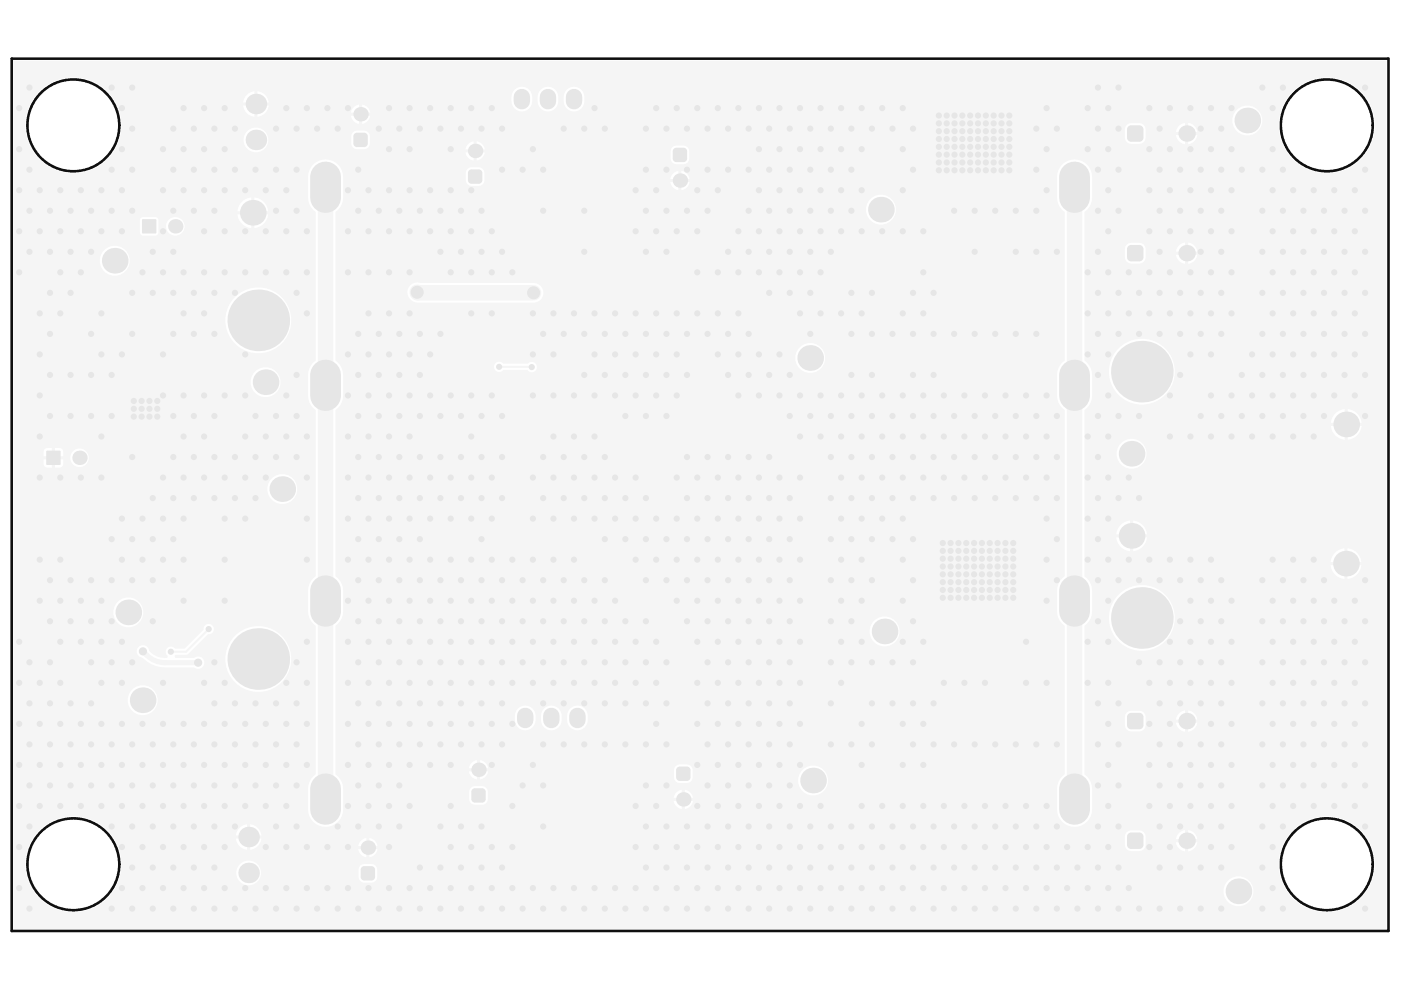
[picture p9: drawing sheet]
<svg xmlns="http://www.w3.org/2000/svg" width="297mm" height="210mm" viewBox="0 0 297 210" stroke-linecap="round" stroke-linejoin="round" font-family="sans-serif">
<g fill="none" stroke="#110f0a" stroke-width=".55">
<path d="M2.5 12.4h291.9v185h-291.9z"/>
<circle cx="15.6" cy="26.6" r="9.7"/>
<circle cx="281.3" cy="26.6" r="9.7"/>
<circle cx="15.6" cy="183.2" r="9.7"/>
<circle cx="281.3" cy="183.2" r="9.7"/>
</g>
<path d="M2.9 12.9v184h291v-184zM5.4 26.6a10.2 10.2 0 0 1 20.4 0 10.2 10.2 0 0 1-20.4 0zM271.1 26.6a10.2 10.2 0 0 1 20.4 0 10.2 10.2 0 0 1-20.4 0zM52.1 20.4a2.71 2.71 0 0 1 1.8-1.1v2.4h-2.4zM54.6 19.3a2.73 2.73 0 0 1 2.4 2.4h-2.4zM109.1 19a2.2 2.2 0 0 1 2.4-.4 2.2 2.2 0 0 1 1.3 2 2.33 2.33 0 0 1-.7 2.5 2.33 2.33 0 0 1-2.6 .3 3.1 3.1 0 0 1-.4-4.4zM114.6 19a2.2 2.2 0 0 1 2.4-.4 2.2 2.2 0 0 1 1.4 2 2.33 2.33 0 0 1-.7 2.5 2.33 2.33 0 0 1-2.6 .3 3.1 3.1 0 0 1-.5-4.4zM120.2 19a2.2 2.2 0 0 1 2.3-.4 2.2 2.2 0 0 1 1.4 2 2.33 2.33 0 0 1-.7 2.5 2.33 2.33 0 0 1-2.6 .3 3.1 3.1 0 0 1-.4-4.4zM75.2 22.6l.9-.4v1.7h-1.7l.4-.9zM76.8 22.2a2.05 2.05 0 0 1 1.7 1.7h-1.7zM51.5 22.4h2.4v2.4a2.73 2.73 0 0 1-2.4-2.4zM54.6 22.4h2.4a2.73 2.73 0 0 1-2.4 2.4zM74.4 24.5h1.7v1.8a2.05 2.05 0 0 1-1.7-1.8zM76.8 24.5h1.7a2.05 2.05 0 0 1-1.7 1.8zM249.8 26.9l.4-.4 1.1-.5v2h-2zM251.9 26a2.29 2.29 0 0 1 2 2h-2zM261.3 25.5a3.2 3.2 0 0 1 6.3 0 3.2 3.2 0 0 1-6.3 0zM238.9 26.5a3.5 3.5 0 0 1 3.6 0 3.5 3.5 0 0 1 0 3.6 3.5 3.5 0 0 1-3.6 0 3.5 3.5 0 0 1 0-3.6zM249.3 28.6h2v2a2.29 2.29 0 0 1-2-2zM251.9 28.6h2a2.29 2.29 0 0 1-2 2zM74.8 28a2.63 2.63 0 0 1 3.5 .4 2.68 2.68 0 0 1-.6 3.1 2.69 2.69 0 0 1-3.1-.6 3.4 3.4 0 0 1 .2-2.9zM99.1 30.7l.4-.4 .9-.4v1.8h-1.7zM101.1 29.9a2.05 2.05 0 0 1 1.7 1.8h-1.7zM51.6 29.7a2.65 2.65 0 0 1 5.3 0 2.65 2.65 0 0 1-5.3 0zM98.7 32.3h1.7v1.8a2.05 2.05 0 0 1-1.7-1.8zM101.1 32.3h1.7a2.05 2.05 0 0 1-1.7 1.8zM142.5 31.2a2.63 2.63 0 0 1 3.5 .4 2.68 2.68 0 0 1-.6 3.1 2.69 2.69 0 0 1-3.1-.6 3.4 3.4 0 0 1 .2-2.9zM142.5 37l.4-.4 .9-.4v1.8h-1.7zM144.5 36.2a2.05 2.05 0 0 1 1.7 1.8h-1.7zM99.1 35.8a2.63 2.63 0 0 1 3.5 .4 2.68 2.68 0 0 1-.6 3.1 2.69 2.69 0 0 1-3.2-.6 3.4 3.4 0 0 1 .3-2.9zM142.1 38.6h1.7v1.7a2.05 2.05 0 0 1-1.7-1.7zM144.5 38.6h1.7a2.05 2.05 0 0 1-1.7 1.7zM51.1 43a3.3 3.3 0 0 1 2.2-1.2v3h-3l.4-1.2zM53.9 41.8a3.3 3.3 0 0 1 3 3h-3zM183.6 44.5a3.2 3.2 0 0 1 6.4 0 3.2 3.2 0 0 1-6.4 0zM50.3 45.4h3v3a3.3 3.3 0 0 1-3-3zM53.9 45.4h3a3.3 3.3 0 0 1-3 3zM35.2 48a1.98 1.98 0 0 1 3.9 0 1.98 1.98 0 0 1-3.9 0zM29.9 46.2l.4-.2h2.6a.68 .68 0 0 1 .7 .7v2.6a.68 .68 0 0 1-.7 .7h-2.6a.68 .68 0 0 1-.6-.7v-2.6zM249.8 52.3l.4-.4 1.1-.5v2h-2zM251.9 51.4a2.29 2.29 0 0 1 2 2h-2zM238.9 51.9a3.6 3.6 0 0 1 3.6 0 3.5 3.5 0 0 1 0 3.6 3.5 3.5 0 0 1-3.6 0 3.5 3.5 0 0 1 0-3.6zM249.3 54h2v2a2.29 2.29 0 0 1-2-2zM251.9 54h2a2.29 2.29 0 0 1-2 2zM21.1 55.3a3.2 3.2 0 0 1 6.4 0 3.2 3.2 0 0 1-6.4 0zM87 60.5a2.05 2.05 0 0 1 2.1-.5h24a2.08 2.08 0 0 1 2.1 2.1 2.08 2.08 0 0 1-2.1 2.1h-24.5a2.18 2.18 0 0 1-2-1.3 2.18 2.18 0 0 1 .4-2.4zM47.8 67.9a7 7 0 0 1 14 0 7 7 0 0 1-14 0zM105.2 76.9a1.09 1.09 0 0 1 1.5 .2h5.2a1.1 1.1 0 0 1 1.7 0 1.1 1.1 0 0 1-.2 1.6 1.1 1.1 0 0 1-1.6-.3h-5.1a1.11 1.11 0 0 1-1.7 .1 1.11 1.11 0 0 1 .2-1.6zM168.6 75.9a3.2 3.2 0 0 1 6.4 0 3.2 3.2 0 0 1-6.4 0zM53.1 81a3.2 3.2 0 0 1 6.4 0 3.2 3.2 0 0 1-6.4 0zM235.1 78.8a7 7 0 0 1 14 0 7 7 0 0 1-14 0zM282.9 87.9a3.3 3.3 0 0 1 2.2-1.2v3h-2.9l.3-1.3zM285.8 86.7a3.3 3.3 0 0 1 2.9 3h-2.9zM282.2 90.3h2.9v3a3.3 3.3 0 0 1-2.9-3zM285.8 90.3h2.9a3.3 3.3 0 0 1-2.9 3zM9.5 95.2l.5-.2h1v1.7h-1.8v-.9zM11.7 95h.9a.79 .79 0 0 1 .8 .8v.9h-1.7zM14.9 97.1a1.98 1.98 0 0 1 3.9 0 1.98 1.98 0 0 1-3.9 0zM9.2 97.4h1.8v1.7h-1a.79 .79 0 0 1-.8-.7zM11.7 97.4h1.7v1a.79 .79 0 0 1-.8 .7h-.9zM236.7 96.2a3.2 3.2 0 0 1 6.4 0 3.2 3.2 0 0 1-6.4 0zM56.7 103.7a3.2 3.2 0 0 1 6.3 0 3.2 3.2 0 0 1-6.3 0zM237.8 111.1l.6-.4 1.2-.3v2.9h-2.9a3.3 3.3 0 0 1 1.1-2.2zM240.2 110.4a3.3 3.3 0 0 1 3 2.9h-3zM236.7 113.9h2.9v3a3.3 3.3 0 0 1-2.9-3zM240.2 113.9h3a3.3 3.3 0 0 1-3 3zM282.8 117.4a3.3 3.3 0 0 1 2.2-1.2v3h-2.9l.4-1.2zM285.7 116.2a3.3 3.3 0 0 1 2.9 3h-2.9zM282.1 119.8h2.9v3a3.3 3.3 0 0 1-2.9-3zM285.7 119.8h2.9a3.3 3.3 0 0 1-2.9 3zM24 129.8a3.2 3.2 0 0 1 6.4 0 3.2 3.2 0 0 1-6.4 0zM184.4 133.9a3.2 3.2 0 0 1 6.3 0 3.2 3.2 0 0 1-6.3 0zM235.1 131a7 7 0 0 1 14 0 7 7 0 0 1-14 0zM29.6 137a1.31 1.31 0 0 1 2 1 4.6 4.6 0 0 0 3.8 1.5l.2-.4a1.1 1.1 0 0 1-.2-1.7 1.1 1.1 0 0 1 1.7 .1h2.1l4-4a1.1 1.1 0 0 1 1-1.2 1.1 1.1 0 0 1 1.2 1.1 1.1 1.1 0 0 1-1.3 1.1l-4.4 4.3-2.5 .1-.2 .2 .2 .4h4a1.32 1.32 0 0 1 1.8 .1 1.32 1.32 0 0 1 0 1.8 1.32 1.32 0 0 1-1.8 .1h-6.2a6.5 6.5 0 0 1-4.6-1.9 1.66 1.66 0 0 1-1.4-1.8zM47.8 139.7a7 7 0 0 1 14 0 7 7 0 0 1-14 0zM27.1 148.5a3.2 3.2 0 0 1 6.3 0 3.2 3.2 0 0 1-6.3 0zM249.8 151.5l.4-.4 1.1-.5v2h-2zM251.9 150.6a2.29 2.29 0 0 1 2 2h-2zM109.8 150.2a2.2 2.2 0 0 1 2.4-.4 2.2 2.2 0 0 1 1.4 2 2.33 2.33 0 0 1-.8 2.5 2.33 2.33 0 0 1-2.5 .3 3.1 3.1 0 0 1-.5-4.4zM115.3 150.2a2.2 2.2 0 0 1 2.4-.4 2.2 2.2 0 0 1 1.4 2 2.33 2.33 0 0 1-.7 2.5 2.33 2.33 0 0 1-2.6 .3 3.1 3.1 0 0 1-.5-4.4zM120.9 150.2a2.2 2.2 0 0 1 2.4-.4 2.2 2.2 0 0 1 1.3 2 2.33 2.33 0 0 1-.7 2.5 2.33 2.33 0 0 1-2.6 .3 3.1 3.1 0 0 1-.4-4.4zM238.9 151.1a3.6 3.6 0 0 1 3.6 0 3.5 3.5 0 0 1 0 3.6 3.6 3.6 0 0 1-3.6 0 3.5 3.5 0 0 1 0-3.6zM249.3 153.2h2v2a2.29 2.29 0 0 1-2-2zM251.9 153.2h2a2.29 2.29 0 0 1-2 2zM99.8 161.9l.4-.3 .9-.4v1.7h-1.7zM101.8 161.2a2.05 2.05 0 0 1 1.7 1.7h-1.7zM99.4 163.5h1.7v1.8a2.05 2.05 0 0 1-1.7-1.8zM101.8 163.5h1.7a2.05 2.05 0 0 1-1.7 1.8zM143.2 162.4a2.63 2.63 0 0 1 3.6 .4 2.68 2.68 0 0 1-.7 3.1 2.69 2.69 0 0 1-3.1-.6 3.4 3.4 0 0 1 .2-2.9zM169.2 165.5a3.2 3.2 0 0 1 6.4 0 3.2 3.2 0 0 1-6.4 0zM143.2 168.2l.4-.4 .9-.4v1.8h-1.7zM145.2 167.4a2.05 2.05 0 0 1 1.7 1.8h-1.7zM99.8 167a2.63 2.63 0 0 1 3.5 .4 2.68 2.68 0 0 1-.6 3.1 2.69 2.69 0 0 1-3.1-.6 3.4 3.4 0 0 1 .2-2.9zM145.2 169.8h1.7a2.05 2.05 0 0 1-1.7 1.7zM142.8 169.8h1.7v1.7a2.05 2.05 0 0 1-1.7-1.7zM5.4 183.3a10.2 10.2 0 0 1 20.4 0 10.2 10.2 0 0 1-20.4 0zM271.1 183.3a10.2 10.2 0 0 1 20.4 0 10.2 10.2 0 0 1-20.4 0zM66.4 34.9a3.7 3.7 0 0 1 4.1-.8 3.7 3.7 0 0 1 2.3 3.4v4.4a3.7 3.7 0 0 1-1.7 3.1v31.4a3.7 3.7 0 0 1 1.7 3.1v4.4a3.7 3.7 0 0 1-1.7 3v35.3a3.7 3.7 0 0 1 1.7 3.1v4.3a3.7 3.7 0 0 1-1.7 3.1v31.5a3.7 3.7 0 0 1 1.7 3.1v4.3a3.7 3.7 0 0 1-3.8 3.7 3.7 3.7 0 0 1-3.7-3.7v-4.3a3.7 3.7 0 0 1 1.6-3.1v-31.5a3.7 3.7 0 0 1-1.6-3.1v-4.3a3.7 3.7 0 0 1 1.6-3.1v-35.3a3.7 3.7 0 0 1-1.6-3v-4.4a3.7 3.7 0 0 1 1.6-3.1v-31.4a3.7 3.7 0 0 1-1.6-3.1v-4.4a3.7 3.7 0 0 1 1.1-2.6zM225.2 34.9a3.7 3.7 0 0 1 4.1-.8 3.7 3.7 0 0 1 2.3 3.4v4.4a3.7 3.7 0 0 1-1.7 3.1v31.4a3.7 3.7 0 0 1 1.7 3.1v4.4a3.7 3.7 0 0 1-1.7 3v35.3a3.7 3.7 0 0 1 1.7 3.1v4.3a3.7 3.7 0 0 1-1.7 3.1v31.5a3.7 3.7 0 0 1 1.7 3.1v4.3a3.7 3.7 0 0 1-3.8 3.7 3.7 3.7 0 0 1-3.7-3.7v-4.3a3.7 3.7 0 0 1 1.6-3.1v-31.5a3.7 3.7 0 0 1-1.6-3.1v-4.3a3.7 3.7 0 0 1 1.6-3.1v-35.3a3.7 3.7 0 0 1-1.6-3v-4.4a3.7 3.7 0 0 1 1.6-3.1v-31.4a3.7 3.7 0 0 1-1.6-3.1v-4.4a3.7 3.7 0 0 1 1.1-2.6zM50.5 175.8a2.71 2.71 0 0 1 1.9-1.1v2.4h-2.4zM53 174.7a2.72 2.72 0 0 1 2.4 2.4h-2.4zM249.8 176.9l.4-.5 1.1-.4v1.9h-2zM251.9 176a2.29 2.29 0 0 1 2 1.9h-2zM76.3 178.5l.4-.4 1-.4v1.7h-1.8zM78.3 177.7a2.05 2.05 0 0 1 1.8 1.7h-1.8zM50 177.8h2.4v2.4a2.73 2.73 0 0 1-2.4-2.4zM53 177.8h2.4a2.73 2.73 0 0 1-2.4 2.4zM238.9 176.4a3.5 3.5 0 0 1 3.6 0 3.5 3.5 0 0 1 0 3.7 3.6 3.6 0 0 1-3.6 0 3.5 3.5 0 0 1 0-3.7zM249.3 178.6h2v1.9a2.29 2.29 0 0 1-2-1.9zM251.9 178.6h2a2.29 2.29 0 0 1-2 1.9zM75.9 180.1h1.8v1.7a2.05 2.05 0 0 1-1.8-1.7zM78.3 180.1h1.8a2.05 2.05 0 0 1-1.8 1.7zM76.4 183.5a2.63 2.63 0 0 1 3.5 .4 2.68 2.68 0 0 1-.7 3.2 2.69 2.69 0 0 1-3.1-.7 3.4 3.4 0 0 1 .3-2.9zM50.1 185.1a2.64 2.64 0 0 1 5.2 0 2.64 2.64 0 0 1-5.2 0zM259.4 189a3.2 3.2 0 0 1 6.4 0 3.2 3.2 0 0 1-6.4 0z" fill="#f5f5f5"/>
<path d="M30.3 138.1a6 6 0 0 0 4.7 2.4h7" fill="none" stroke="#f5f5f5" stroke-width="1.1"/>
<path d="M105.8 77.8h6.9M44.2 133.4l-4.8 4.8h-3.2" fill="none" stroke="#f5f5f5" stroke-width=".44"/>
<path d="M69 39.7v129.7M227.8 39.7v129.7M88.5 62l.1 .1h24.5" fill="none" stroke="#f5f5f5" stroke-width="3.3"/>
<g fill="#e6e6e6">
<circle cx="6.2" cy="18.6" r=".65"/>
<circle cx="4.1" cy="22.9" r=".65"/>
<circle cx="4.1" cy="31.6" r=".65"/>
<circle cx="6.2" cy="36" r=".65"/>
<circle cx="4.1" cy="40.3" r=".65"/>
<circle cx="6.2" cy="44.7" r=".65"/>
<circle cx="4.1" cy="49" r=".65"/>
<circle cx="6.2" cy="53.4" r=".65"/>
<circle cx="4.1" cy="57.7" r=".65"/>
<circle cx="4.1" cy="136.1" r=".65"/>
<circle cx="6.2" cy="140.4" r=".65"/>
<circle cx="4.1" cy="144.8" r=".65"/>
<circle cx="6.2" cy="149.1" r=".65"/>
<circle cx="4.1" cy="153.5" r=".65"/>
<circle cx="6.2" cy="157.8" r=".65"/>
<circle cx="4.1" cy="162.2" r=".65"/>
<circle cx="6.2" cy="166.5" r=".65"/>
<circle cx="4.1" cy="170.9" r=".65"/>
<circle cx="6.2" cy="175.2" r=".65"/>
<circle cx="4.1" cy="179.6" r=".65"/>
<circle cx="4.1" cy="188.3" r=".65"/>
<circle cx="6.2" cy="192.6" r=".65"/>
<circle cx="8.4" cy="40.3" r=".65"/>
<circle cx="10.6" cy="44.7" r=".65"/>
<circle cx="8.4" cy="49" r=".65"/>
<circle cx="10.6" cy="53.4" r=".65"/>
<circle cx="10.6" cy="62.1" r=".65"/>
<circle cx="8.4" cy="66.4" r=".65"/>
<circle cx="10.6" cy="70.8" r=".65"/>
<circle cx="8.4" cy="75.1" r=".65"/>
<circle cx="10.6" cy="79.5" r=".65"/>
<circle cx="8.4" cy="83.8" r=".65"/>
<circle cx="10.6" cy="88.2" r=".65"/>
<circle cx="8.4" cy="92.6" r=".65"/>
<circle cx="8.4" cy="101.3" r=".65"/>
<circle cx="8.4" cy="118.7" r=".65"/>
<circle cx="10.6" cy="123" r=".65"/>
<circle cx="8.4" cy="127.4" r=".65"/>
<circle cx="10.6" cy="131.7" r=".65"/>
<circle cx="10.6" cy="140.4" r=".65"/>
<circle cx="8.4" cy="144.8" r=".65"/>
<circle cx="10.6" cy="149.1" r=".65"/>
<circle cx="8.4" cy="153.5" r=".65"/>
<circle cx="10.6" cy="157.8" r=".65"/>
<circle cx="8.4" cy="162.2" r=".65"/>
<circle cx="10.6" cy="166.5" r=".65"/>
<circle cx="8.4" cy="170.9" r=".65"/>
<circle cx="12.8" cy="40.3" r=".65"/>
<circle cx="15" cy="44.7" r=".65"/>
<circle cx="12.8" cy="49" r=".65"/>
<circle cx="15" cy="53.4" r=".65"/>
<circle cx="12.8" cy="57.7" r=".65"/>
<circle cx="15" cy="62.1" r=".65"/>
<circle cx="12.8" cy="66.4" r=".65"/>
<circle cx="15" cy="79.5" r=".65"/>
<circle cx="15" cy="88.2" r=".65"/>
<circle cx="12.8" cy="101.3" r=".65"/>
<circle cx="12.8" cy="118.7" r=".65"/>
<circle cx="15" cy="123" r=".65"/>
<circle cx="12.8" cy="127.4" r=".65"/>
<circle cx="15" cy="131.7" r=".65"/>
<circle cx="12.8" cy="136.1" r=".65"/>
<circle cx="12.8" cy="144.8" r=".65"/>
<circle cx="15" cy="149.1" r=".65"/>
<circle cx="12.8" cy="153.5" r=".65"/>
<circle cx="15" cy="157.8" r=".65"/>
<circle cx="12.8" cy="162.2" r=".65"/>
<circle cx="15" cy="166.5" r=".65"/>
<circle cx="12.8" cy="170.9" r=".65"/>
<circle cx="17.1" cy="40.3" r=".65"/>
<circle cx="19.3" cy="44.7" r=".65"/>
<circle cx="17.1" cy="49" r=".65"/>
<circle cx="19.3" cy="53.4" r=".65"/>
<circle cx="17.1" cy="57.7" r=".65"/>
<circle cx="19.3" cy="70.8" r=".65"/>
<circle cx="19.3" cy="79.5" r=".65"/>
<circle cx="19.3" cy="88.2" r=".65"/>
<circle cx="17.1" cy="101.3" r=".65"/>
<circle cx="19.3" cy="123" r=".65"/>
<circle cx="17.1" cy="127.4" r=".65"/>
<circle cx="19.3" cy="131.7" r=".65"/>
<circle cx="17.1" cy="136.1" r=".65"/>
<circle cx="19.3" cy="140.4" r=".65"/>
<circle cx="19.3" cy="149.1" r=".65"/>
<circle cx="17.1" cy="153.5" r=".65"/>
<circle cx="19.3" cy="157.8" r=".65"/>
<circle cx="17.1" cy="162.2" r=".65"/>
<circle cx="19.3" cy="166.5" r=".65"/>
<circle cx="17.1" cy="170.9" r=".65"/>
<circle cx="23.7" cy="18.6" r=".65"/>
<circle cx="23.7" cy="36" r=".65"/>
<circle cx="21.5" cy="40.3" r=".65"/>
<circle cx="23.7" cy="44.7" r=".65"/>
<circle cx="21.5" cy="49" r=".65"/>
<circle cx="21.5" cy="66.4" r=".65"/>
<circle cx="21.5" cy="75.1" r=".65"/>
<circle cx="23.7" cy="79.5" r=".65"/>
<circle cx="23.7" cy="88.2" r=".65"/>
<circle cx="21.5" cy="92.6" r=".65"/>
<circle cx="21.5" cy="101.3" r=".65"/>
<circle cx="23.7" cy="114.3" r=".65"/>
<circle cx="23.7" cy="123" r=".65"/>
<circle cx="21.5" cy="127.4" r=".65"/>
<circle cx="23.7" cy="131.7" r=".65"/>
<circle cx="21.5" cy="136.1" r=".65"/>
<circle cx="23.7" cy="140.4" r=".65"/>
<circle cx="21.5" cy="144.8" r=".65"/>
<circle cx="21.5" cy="153.5" r=".65"/>
<circle cx="23.7" cy="157.8" r=".65"/>
<circle cx="21.5" cy="162.2" r=".65"/>
<circle cx="23.7" cy="166.5" r=".65"/>
<circle cx="21.5" cy="170.9" r=".65"/>
<circle cx="23.7" cy="175.2" r=".65"/>
<circle cx="23.7" cy="192.6" r=".65"/>
<circle cx="28" cy="18.6" r=".65"/>
<circle cx="25.9" cy="22.9" r=".65"/>
<circle cx="28" cy="27.3" r=".65"/>
<circle cx="25.9" cy="31.6" r=".65"/>
<circle cx="28" cy="36" r=".65"/>
<circle cx="25.9" cy="40.3" r=".65"/>
<circle cx="28" cy="44.7" r=".65"/>
<circle cx="25.9" cy="49" r=".65"/>
<circle cx="28" cy="62.1" r=".65"/>
<circle cx="28" cy="70.8" r=".65"/>
<circle cx="25.9" cy="75.1" r=".65"/>
<circle cx="28" cy="96.9" r=".65"/>
<circle cx="25.9" cy="110" r=".65"/>
<circle cx="28" cy="114.3" r=".65"/>
<circle cx="25.9" cy="118.7" r=".65"/>
<circle cx="28" cy="123" r=".65"/>
<circle cx="25.9" cy="136.1" r=".65"/>
<circle cx="28" cy="140.4" r=".65"/>
<circle cx="25.9" cy="144.8" r=".65"/>
<circle cx="25.9" cy="153.5" r=".65"/>
<circle cx="28" cy="157.8" r=".65"/>
<circle cx="25.9" cy="162.2" r=".65"/>
<circle cx="28" cy="166.5" r=".65"/>
<circle cx="25.9" cy="170.9" r=".65"/>
<circle cx="28" cy="175.2" r=".65"/>
<circle cx="25.9" cy="179.6" r=".65"/>
<circle cx="28" cy="183.9" r=".65"/>
<circle cx="25.9" cy="188.3" r=".65"/>
<circle cx="28" cy="192.6" r=".65"/>
<circle cx="32.4" cy="53.4" r=".65"/>
<circle cx="30.2" cy="57.7" r=".65"/>
<circle cx="32.4" cy="62.1" r=".65"/>
<circle cx="32.4" cy="105.6" r=".65"/>
<circle cx="30.2" cy="110" r=".65"/>
<circle cx="32.4" cy="114.3" r=".65"/>
<circle cx="30.2" cy="118.7" r=".65"/>
<circle cx="32.4" cy="123" r=".65"/>
<circle cx="32.4" cy="131.7" r=".65"/>
<circle cx="30.2" cy="153.5" r=".65"/>
<circle cx="32.4" cy="157.8" r=".65"/>
<circle cx="30.2" cy="162.2" r=".65"/>
<circle cx="32.4" cy="166.5" r=".65"/>
<circle cx="30.2" cy="170.9" r=".65"/>
<circle cx="32.4" cy="175.2" r=".65"/>
<circle cx="30.2" cy="179.6" r=".65"/>
<circle cx="32.4" cy="183.9" r=".65"/>
<circle cx="30.2" cy="188.3" r=".65"/>
<circle cx="32.4" cy="192.6" r=".65"/>
<circle cx="36.7" cy="27.3" r=".65"/>
<circle cx="34.6" cy="31.6" r=".65"/>
<circle cx="36.7" cy="36" r=".65"/>
<circle cx="34.6" cy="40.3" r=".65"/>
<circle cx="36.7" cy="44.7" r=".65"/>
<circle cx="34.6" cy="49" r=".65"/>
<circle cx="36.7" cy="53.4" r=".65"/>
<circle cx="34.6" cy="57.7" r=".65"/>
<circle cx="36.7" cy="62.1" r=".65"/>
<circle cx="36.7" cy="70.8" r=".65"/>
<circle cx="34.6" cy="75.1" r=".65"/>
<circle cx="34.6" cy="83.8" r=".65"/>
<circle cx="36.7" cy="88.2" r=".65"/>
<circle cx="36.7" cy="96.9" r=".65"/>
<circle cx="34.6" cy="101.3" r=".65"/>
<circle cx="36.7" cy="105.6" r=".65"/>
<circle cx="34.6" cy="110" r=".65"/>
<circle cx="36.7" cy="114.3" r=".65"/>
<circle cx="34.6" cy="118.7" r=".65"/>
<circle cx="36.7" cy="123" r=".65"/>
<circle cx="34.6" cy="144.8" r=".65"/>
<circle cx="34.6" cy="153.5" r=".65"/>
<circle cx="36.7" cy="157.8" r=".65"/>
<circle cx="34.6" cy="162.2" r=".65"/>
<circle cx="36.7" cy="166.5" r=".65"/>
<circle cx="34.6" cy="170.9" r=".65"/>
<circle cx="36.7" cy="175.2" r=".65"/>
<circle cx="34.6" cy="179.6" r=".65"/>
<circle cx="36.7" cy="183.9" r=".65"/>
<circle cx="34.6" cy="188.3" r=".65"/>
<circle cx="36.7" cy="192.6" r=".65"/>
<circle cx="38.9" cy="22.9" r=".65"/>
<circle cx="41.1" cy="27.3" r=".65"/>
<circle cx="38.9" cy="31.6" r=".65"/>
<circle cx="41.1" cy="36" r=".65"/>
<circle cx="38.9" cy="40.3" r=".65"/>
<circle cx="41.1" cy="44.7" r=".65"/>
<circle cx="38.9" cy="57.7" r=".65"/>
<circle cx="41.1" cy="62.1" r=".65"/>
<circle cx="38.9" cy="66.4" r=".65"/>
<circle cx="41.1" cy="70.8" r=".65"/>
<circle cx="38.9" cy="83.8" r=".65"/>
<circle cx="41.1" cy="88.2" r=".65"/>
<circle cx="38.9" cy="92.6" r=".65"/>
<circle cx="41.1" cy="96.9" r=".65"/>
<circle cx="38.9" cy="101.3" r=".65"/>
<circle cx="41.1" cy="105.6" r=".65"/>
<circle cx="38.9" cy="110" r=".65"/>
<circle cx="38.9" cy="118.7" r=".65"/>
<circle cx="38.9" cy="127.4" r=".65"/>
<circle cx="38.9" cy="153.5" r=".65"/>
<circle cx="41.1" cy="157.8" r=".65"/>
<circle cx="38.9" cy="162.2" r=".65"/>
<circle cx="41.1" cy="166.5" r=".65"/>
<circle cx="38.9" cy="170.9" r=".65"/>
<circle cx="41.1" cy="175.2" r=".65"/>
<circle cx="38.9" cy="179.6" r=".65"/>
<circle cx="41.1" cy="183.9" r=".65"/>
<circle cx="38.9" cy="188.3" r=".65"/>
<circle cx="41.1" cy="192.6" r=".65"/>
<circle cx="43.3" cy="22.9" r=".65"/>
<circle cx="45.5" cy="27.3" r=".65"/>
<circle cx="43.3" cy="31.6" r=".65"/>
<circle cx="45.5" cy="36" r=".65"/>
<circle cx="43.3" cy="40.3" r=".65"/>
<circle cx="45.5" cy="44.7" r=".65"/>
<circle cx="43.3" cy="49" r=".65"/>
<circle cx="43.3" cy="57.7" r=".65"/>
<circle cx="45.5" cy="62.1" r=".65"/>
<circle cx="43.3" cy="66.4" r=".65"/>
<circle cx="45.5" cy="70.8" r=".65"/>
<circle cx="43.3" cy="83.8" r=".65"/>
<circle cx="45.5" cy="88.2" r=".65"/>
<circle cx="43.3" cy="92.6" r=".65"/>
<circle cx="45.5" cy="96.9" r=".65"/>
<circle cx="43.3" cy="101.3" r=".65"/>
<circle cx="45.5" cy="105.6" r=".65"/>
<circle cx="45.5" cy="140.4" r=".65"/>
<circle cx="43.3" cy="144.8" r=".65"/>
<circle cx="45.5" cy="149.1" r=".65"/>
<circle cx="43.3" cy="153.5" r=".65"/>
<circle cx="45.5" cy="157.8" r=".65"/>
<circle cx="43.3" cy="162.2" r=".65"/>
<circle cx="45.5" cy="166.5" r=".65"/>
<circle cx="43.3" cy="170.9" r=".65"/>
<circle cx="45.5" cy="175.2" r=".65"/>
<circle cx="43.3" cy="179.6" r=".65"/>
<circle cx="45.5" cy="183.9" r=".65"/>
<circle cx="43.3" cy="188.3" r=".65"/>
<circle cx="45.5" cy="192.6" r=".65"/>
<circle cx="47.6" cy="22.9" r=".65"/>
<circle cx="49.8" cy="27.3" r=".65"/>
<circle cx="47.6" cy="31.6" r=".65"/>
<circle cx="49.8" cy="36" r=".65"/>
<circle cx="47.6" cy="40.3" r=".65"/>
<circle cx="47.6" cy="49" r=".65"/>
<circle cx="47.6" cy="57.7" r=".65"/>
<circle cx="49.8" cy="62.1" r=".65"/>
<circle cx="47.6" cy="83.8" r=".65"/>
<circle cx="49.8" cy="96.9" r=".65"/>
<circle cx="47.6" cy="101.3" r=".65"/>
<circle cx="49.8" cy="105.6" r=".65"/>
<circle cx="47.6" cy="110" r=".65"/>
<circle cx="47.6" cy="118.7" r=".65"/>
<circle cx="47.6" cy="127.4" r=".65"/>
<circle cx="47.6" cy="144.8" r=".65"/>
<circle cx="49.8" cy="149.1" r=".65"/>
<circle cx="47.6" cy="153.5" r=".65"/>
<circle cx="49.8" cy="157.8" r=".65"/>
<circle cx="47.6" cy="162.2" r=".65"/>
<circle cx="49.8" cy="166.5" r=".65"/>
<circle cx="47.6" cy="170.9" r=".65"/>
<circle cx="49.8" cy="175.2" r=".65"/>
<circle cx="47.6" cy="179.6" r=".65"/>
<circle cx="47.6" cy="188.3" r=".65"/>
<circle cx="49.8" cy="192.6" r=".65"/>
<circle cx="54.2" cy="36" r=".65"/>
<circle cx="52" cy="40.3" r=".65"/>
<circle cx="52" cy="49" r=".65"/>
<circle cx="52" cy="57.7" r=".65"/>
<circle cx="52" cy="75.1" r=".65"/>
<circle cx="52" cy="83.8" r=".65"/>
<circle cx="54.2" cy="88.2" r=".65"/>
<circle cx="52" cy="92.6" r=".65"/>
<circle cx="54.2" cy="96.9" r=".65"/>
<circle cx="52" cy="101.3" r=".65"/>
<circle cx="54.2" cy="105.6" r=".65"/>
<circle cx="52" cy="110" r=".65"/>
<circle cx="54.2" cy="149.1" r=".65"/>
<circle cx="52" cy="153.5" r=".65"/>
<circle cx="54.2" cy="157.8" r=".65"/>
<circle cx="52" cy="162.2" r=".65"/>
<circle cx="54.2" cy="166.5" r=".65"/>
<circle cx="52" cy="170.9" r=".65"/>
<circle cx="52" cy="188.3" r=".65"/>
<circle cx="54.2" cy="192.6" r=".65"/>
<circle cx="58.5" cy="27.3" r=".65"/>
<circle cx="58.5" cy="36" r=".65"/>
<circle cx="56.3" cy="40.3" r=".65"/>
<circle cx="58.5" cy="44.7" r=".65"/>
<circle cx="56.3" cy="49" r=".65"/>
<circle cx="56.3" cy="57.7" r=".65"/>
<circle cx="58.5" cy="88.2" r=".65"/>
<circle cx="56.3" cy="92.6" r=".65"/>
<circle cx="58.5" cy="96.9" r=".65"/>
<circle cx="56.3" cy="101.3" r=".65"/>
<circle cx="58.5" cy="149.1" r=".65"/>
<circle cx="56.3" cy="153.5" r=".65"/>
<circle cx="58.5" cy="157.8" r=".65"/>
<circle cx="56.3" cy="162.2" r=".65"/>
<circle cx="58.5" cy="166.5" r=".65"/>
<circle cx="56.3" cy="170.9" r=".65"/>
<circle cx="58.5" cy="175.2" r=".65"/>
<circle cx="56.3" cy="179.6" r=".65"/>
<circle cx="56.3" cy="188.3" r=".65"/>
<circle cx="58.5" cy="192.6" r=".65"/>
<circle cx="60.7" cy="22.9" r=".65"/>
<circle cx="62.9" cy="27.3" r=".65"/>
<circle cx="62.9" cy="36" r=".65"/>
<circle cx="60.7" cy="40.3" r=".65"/>
<circle cx="62.9" cy="44.7" r=".65"/>
<circle cx="60.7" cy="49" r=".65"/>
<circle cx="60.7" cy="57.7" r=".65"/>
<circle cx="62.9" cy="62.1" r=".65"/>
<circle cx="62.9" cy="79.5" r=".65"/>
<circle cx="60.7" cy="83.8" r=".65"/>
<circle cx="62.9" cy="88.2" r=".65"/>
<circle cx="60.7" cy="92.6" r=".65"/>
<circle cx="62.9" cy="96.9" r=".65"/>
<circle cx="62.9" cy="140.4" r=".65"/>
<circle cx="60.7" cy="144.8" r=".65"/>
<circle cx="62.9" cy="149.1" r=".65"/>
<circle cx="60.7" cy="153.5" r=".65"/>
<circle cx="62.9" cy="157.8" r=".65"/>
<circle cx="60.7" cy="162.2" r=".65"/>
<circle cx="62.9" cy="166.5" r=".65"/>
<circle cx="60.7" cy="170.9" r=".65"/>
<circle cx="62.9" cy="175.2" r=".65"/>
<circle cx="60.7" cy="179.6" r=".65"/>
<circle cx="60.7" cy="188.3" r=".65"/>
<circle cx="62.9" cy="192.6" r=".65"/>
<circle cx="65.1" cy="22.9" r=".65"/>
<circle cx="67.2" cy="27.3" r=".65"/>
<circle cx="65.1" cy="49" r=".65"/>
<circle cx="65.1" cy="57.7" r=".65"/>
<circle cx="65.1" cy="66.4" r=".65"/>
<circle cx="65.1" cy="92.6" r=".65"/>
<circle cx="65.1" cy="101.3" r=".65"/>
<circle cx="65.1" cy="110" r=".65"/>
<circle cx="65.1" cy="118.7" r=".65"/>
<circle cx="65.1" cy="136.1" r=".65"/>
<circle cx="65.1" cy="144.8" r=".65"/>
<circle cx="65.1" cy="153.5" r=".65"/>
<circle cx="65.1" cy="162.2" r=".65"/>
<circle cx="65.1" cy="179.6" r=".65"/>
<circle cx="65.1" cy="188.3" r=".65"/>
<circle cx="67.2" cy="192.6" r=".65"/>
<circle cx="69.4" cy="22.9" r=".65"/>
<circle cx="71.6" cy="27.3" r=".65"/>
<circle cx="71.6" cy="175.2" r=".65"/>
<circle cx="69.4" cy="179.6" r=".65"/>
<circle cx="69.4" cy="188.3" r=".65"/>
<circle cx="71.6" cy="192.6" r=".65"/>
<circle cx="73.8" cy="22.9" r=".65"/>
<circle cx="76" cy="36" r=".65"/>
<circle cx="73.8" cy="40.3" r=".65"/>
<circle cx="76" cy="44.7" r=".65"/>
<circle cx="73.8" cy="49" r=".65"/>
<circle cx="73.8" cy="57.7" r=".65"/>
<circle cx="76" cy="70.8" r=".65"/>
<circle cx="73.8" cy="75.1" r=".65"/>
<circle cx="76" cy="79.5" r=".65"/>
<circle cx="73.8" cy="83.8" r=".65"/>
<circle cx="76" cy="88.2" r=".65"/>
<circle cx="73.8" cy="92.6" r=".65"/>
<circle cx="76" cy="96.9" r=".65"/>
<circle cx="73.8" cy="101.3" r=".65"/>
<circle cx="76" cy="105.6" r=".65"/>
<circle cx="73.8" cy="110" r=".65"/>
<circle cx="76" cy="114.3" r=".65"/>
<circle cx="73.8" cy="118.7" r=".65"/>
<circle cx="76" cy="123" r=".65"/>
<circle cx="73.8" cy="127.4" r=".65"/>
<circle cx="76" cy="131.7" r=".65"/>
<circle cx="73.8" cy="136.1" r=".65"/>
<circle cx="76" cy="140.4" r=".65"/>
<circle cx="73.8" cy="144.8" r=".65"/>
<circle cx="76" cy="149.1" r=".65"/>
<circle cx="73.8" cy="153.5" r=".65"/>
<circle cx="76" cy="157.8" r=".65"/>
<circle cx="73.8" cy="162.2" r=".65"/>
<circle cx="76" cy="166.5" r=".65"/>
<circle cx="73.8" cy="170.9" r=".65"/>
<circle cx="76" cy="175.2" r=".65"/>
<circle cx="73.8" cy="179.6" r=".65"/>
<circle cx="73.8" cy="188.3" r=".65"/>
<circle cx="76" cy="192.6" r=".65"/>
<circle cx="80.3" cy="27.3" r=".65"/>
<circle cx="78.1" cy="40.3" r=".65"/>
<circle cx="80.3" cy="44.7" r=".65"/>
<circle cx="78.1" cy="49" r=".65"/>
<circle cx="78.1" cy="57.7" r=".65"/>
<circle cx="78.1" cy="66.4" r=".65"/>
<circle cx="80.3" cy="70.8" r=".65"/>
<circle cx="78.1" cy="75.1" r=".65"/>
<circle cx="80.3" cy="79.5" r=".65"/>
<circle cx="78.1" cy="83.8" r=".65"/>
<circle cx="80.3" cy="88.2" r=".65"/>
<circle cx="78.1" cy="92.6" r=".65"/>
<circle cx="80.3" cy="96.9" r=".65"/>
<circle cx="78.1" cy="101.3" r=".65"/>
<circle cx="80.3" cy="105.6" r=".65"/>
<circle cx="78.1" cy="110" r=".65"/>
<circle cx="80.3" cy="114.3" r=".65"/>
<circle cx="78.1" cy="118.7" r=".65"/>
<circle cx="80.3" cy="123" r=".65"/>
<circle cx="78.1" cy="127.4" r=".65"/>
<circle cx="80.3" cy="131.7" r=".65"/>
<circle cx="78.1" cy="136.1" r=".65"/>
<circle cx="80.3" cy="140.4" r=".65"/>
<circle cx="78.1" cy="144.8" r=".65"/>
<circle cx="80.3" cy="149.1" r=".65"/>
<circle cx="78.1" cy="153.5" r=".65"/>
<circle cx="80.3" cy="157.8" r=".65"/>
<circle cx="78.1" cy="162.2" r=".65"/>
<circle cx="80.3" cy="166.5" r=".65"/>
<circle cx="78.1" cy="170.9" r=".65"/>
<circle cx="80.3" cy="175.2" r=".65"/>
<circle cx="78.1" cy="188.3" r=".65"/>
<circle cx="80.3" cy="192.6" r=".65"/>
<circle cx="82.5" cy="22.9" r=".65"/>
<circle cx="84.7" cy="27.3" r=".65"/>
<circle cx="82.5" cy="31.6" r=".65"/>
<circle cx="82.5" cy="40.3" r=".65"/>
<circle cx="84.7" cy="44.7" r=".65"/>
<circle cx="82.5" cy="49" r=".65"/>
<circle cx="82.5" cy="57.7" r=".65"/>
<circle cx="82.5" cy="66.4" r=".65"/>
<circle cx="84.7" cy="70.8" r=".65"/>
<circle cx="82.5" cy="75.1" r=".65"/>
<circle cx="84.7" cy="79.5" r=".65"/>
<circle cx="82.5" cy="83.8" r=".65"/>
<circle cx="84.7" cy="88.2" r=".65"/>
<circle cx="82.5" cy="92.6" r=".65"/>
<circle cx="84.7" cy="96.9" r=".65"/>
<circle cx="82.5" cy="101.3" r=".65"/>
<circle cx="84.7" cy="105.6" r=".65"/>
<circle cx="82.5" cy="110" r=".65"/>
<circle cx="84.7" cy="114.3" r=".65"/>
<circle cx="82.5" cy="118.7" r=".65"/>
<circle cx="84.7" cy="123" r=".65"/>
<circle cx="82.5" cy="127.4" r=".65"/>
<circle cx="84.7" cy="131.7" r=".65"/>
<circle cx="82.5" cy="136.1" r=".65"/>
<circle cx="84.7" cy="140.4" r=".65"/>
<circle cx="82.5" cy="144.8" r=".65"/>
<circle cx="84.7" cy="149.1" r=".65"/>
<circle cx="82.5" cy="153.5" r=".65"/>
<circle cx="84.7" cy="157.8" r=".65"/>
<circle cx="82.5" cy="162.2" r=".65"/>
<circle cx="84.7" cy="166.5" r=".65"/>
<circle cx="82.5" cy="170.9" r=".65"/>
<circle cx="84.7" cy="175.2" r=".65"/>
<circle cx="82.5" cy="179.6" r=".65"/>
<circle cx="82.5" cy="188.3" r=".65"/>
<circle cx="84.7" cy="192.6" r=".65"/>
<circle cx="86.8" cy="22.9" r=".65"/>
<circle cx="89" cy="27.3" r=".65"/>
<circle cx="86.8" cy="31.6" r=".65"/>
<circle cx="86.8" cy="40.3" r=".65"/>
<circle cx="89" cy="44.7" r=".65"/>
<circle cx="86.8" cy="49" r=".65"/>
<circle cx="86.8" cy="57.7" r=".65"/>
<circle cx="86.8" cy="66.4" r=".65"/>
<circle cx="89" cy="70.8" r=".65"/>
<circle cx="86.8" cy="75.1" r=".65"/>
<circle cx="89" cy="79.5" r=".65"/>
<circle cx="86.8" cy="83.8" r=".65"/>
<circle cx="89" cy="88.2" r=".65"/>
<circle cx="86.8" cy="92.6" r=".65"/>
<circle cx="89" cy="96.9" r=".65"/>
<circle cx="86.8" cy="101.3" r=".65"/>
<circle cx="89" cy="105.6" r=".65"/>
<circle cx="86.8" cy="110" r=".65"/>
<circle cx="89" cy="114.3" r=".65"/>
<circle cx="86.8" cy="118.7" r=".65"/>
<circle cx="89" cy="123" r=".65"/>
<circle cx="86.8" cy="127.4" r=".65"/>
<circle cx="89" cy="131.7" r=".65"/>
<circle cx="86.8" cy="136.1" r=".65"/>
<circle cx="89" cy="140.4" r=".65"/>
<circle cx="86.8" cy="144.8" r=".65"/>
<circle cx="89" cy="149.1" r=".65"/>
<circle cx="86.8" cy="153.5" r=".65"/>
<circle cx="89" cy="157.8" r=".65"/>
<circle cx="86.8" cy="162.2" r=".65"/>
<circle cx="86.8" cy="170.9" r=".65"/>
<circle cx="89" cy="183.9" r=".65"/>
<circle cx="86.8" cy="188.3" r=".65"/>
<circle cx="89" cy="192.6" r=".65"/>
<circle cx="91.2" cy="22.9" r=".65"/>
<circle cx="93.4" cy="27.3" r=".65"/>
<circle cx="91.2" cy="40.3" r=".65"/>
<circle cx="93.4" cy="44.7" r=".65"/>
<circle cx="91.2" cy="49" r=".65"/>
<circle cx="93.4" cy="53.4" r=".65"/>
<circle cx="93.4" cy="70.8" r=".65"/>
<circle cx="91.2" cy="75.1" r=".65"/>
<circle cx="91.2" cy="83.8" r=".65"/>
<circle cx="93.4" cy="88.2" r=".65"/>
<circle cx="93.4" cy="96.9" r=".65"/>
<circle cx="91.2" cy="101.3" r=".65"/>
<circle cx="93.4" cy="105.6" r=".65"/>
<circle cx="91.2" cy="110" r=".65"/>
<circle cx="91.2" cy="118.7" r=".65"/>
<circle cx="93.4" cy="123" r=".65"/>
<circle cx="91.2" cy="127.4" r=".65"/>
<circle cx="93.4" cy="131.7" r=".65"/>
<circle cx="91.2" cy="136.1" r=".65"/>
<circle cx="93.4" cy="140.4" r=".65"/>
<circle cx="91.2" cy="144.8" r=".65"/>
<circle cx="93.4" cy="149.1" r=".65"/>
<circle cx="91.2" cy="153.5" r=".65"/>
<circle cx="93.4" cy="157.8" r=".65"/>
<circle cx="91.2" cy="162.2" r=".65"/>
<circle cx="93.4" cy="175.2" r=".65"/>
<circle cx="93.4" cy="183.9" r=".65"/>
<circle cx="91.2" cy="188.3" r=".65"/>
<circle cx="93.4" cy="192.6" r=".65"/>
<circle cx="95.6" cy="22.9" r=".65"/>
<circle cx="97.7" cy="27.3" r=".65"/>
<circle cx="95.6" cy="31.6" r=".65"/>
<circle cx="95.6" cy="40.3" r=".65"/>
<circle cx="97.7" cy="44.7" r=".65"/>
<circle cx="95.6" cy="49" r=".65"/>
<circle cx="97.7" cy="53.4" r=".65"/>
<circle cx="95.6" cy="57.7" r=".65"/>
<circle cx="95.6" cy="83.8" r=".65"/>
<circle cx="97.7" cy="88.2" r=".65"/>
<circle cx="97.7" cy="96.9" r=".65"/>
<circle cx="95.6" cy="101.3" r=".65"/>
<circle cx="97.7" cy="105.6" r=".65"/>
<circle cx="95.6" cy="110" r=".65"/>
<circle cx="95.6" cy="118.7" r=".65"/>
<circle cx="97.7" cy="123" r=".65"/>
<circle cx="95.6" cy="127.4" r=".65"/>
<circle cx="97.7" cy="131.7" r=".65"/>
<circle cx="95.6" cy="136.1" r=".65"/>
<circle cx="97.7" cy="140.4" r=".65"/>
<circle cx="95.6" cy="144.8" r=".65"/>
<circle cx="97.7" cy="149.1" r=".65"/>
<circle cx="95.6" cy="153.5" r=".65"/>
<circle cx="97.7" cy="157.8" r=".65"/>
<circle cx="95.6" cy="162.2" r=".65"/>
<circle cx="95.6" cy="170.9" r=".65"/>
<circle cx="97.7" cy="175.2" r=".65"/>
<circle cx="95.6" cy="179.6" r=".65"/>
<circle cx="97.7" cy="183.9" r=".65"/>
<circle cx="95.6" cy="188.3" r=".65"/>
<circle cx="97.7" cy="192.6" r=".65"/>
<circle cx="99.9" cy="22.9" r=".65"/>
<circle cx="102.1" cy="27.3" r=".65"/>
<circle cx="99.9" cy="40.3" r=".65"/>
<circle cx="102.1" cy="44.7" r=".65"/>
<circle cx="99.9" cy="49" r=".65"/>
<circle cx="102.1" cy="53.4" r=".65"/>
<circle cx="99.9" cy="57.7" r=".65"/>
<circle cx="99.9" cy="66.4" r=".65"/>
<circle cx="99.9" cy="83.8" r=".65"/>
<circle cx="102.1" cy="88.2" r=".65"/>
<circle cx="99.9" cy="92.6" r=".65"/>
<circle cx="102.1" cy="96.9" r=".65"/>
<circle cx="99.9" cy="101.3" r=".65"/>
<circle cx="102.1" cy="105.6" r=".65"/>
<circle cx="99.9" cy="110" r=".65"/>
<circle cx="102.1" cy="114.3" r=".65"/>
<circle cx="99.9" cy="118.7" r=".65"/>
<circle cx="102.1" cy="123" r=".65"/>
<circle cx="99.9" cy="127.4" r=".65"/>
<circle cx="102.1" cy="131.7" r=".65"/>
<circle cx="99.9" cy="136.1" r=".65"/>
<circle cx="102.1" cy="140.4" r=".65"/>
<circle cx="99.9" cy="144.8" r=".65"/>
<circle cx="102.1" cy="149.1" r=".65"/>
<circle cx="99.9" cy="153.5" r=".65"/>
<circle cx="102.1" cy="157.8" r=".65"/>
<circle cx="102.1" cy="175.2" r=".65"/>
<circle cx="99.9" cy="179.6" r=".65"/>
<circle cx="102.1" cy="183.9" r=".65"/>
<circle cx="99.9" cy="188.3" r=".65"/>
<circle cx="102.1" cy="192.6" r=".65"/>
<circle cx="104.3" cy="22.9" r=".65"/>
<circle cx="106.4" cy="27.3" r=".65"/>
<circle cx="106.4" cy="36" r=".65"/>
<circle cx="104.3" cy="49" r=".65"/>
<circle cx="106.4" cy="53.4" r=".65"/>
<circle cx="104.3" cy="57.7" r=".65"/>
<circle cx="104.3" cy="66.4" r=".65"/>
<circle cx="104.3" cy="83.8" r=".65"/>
<circle cx="106.4" cy="88.2" r=".65"/>
<circle cx="106.4" cy="96.9" r=".65"/>
<circle cx="104.3" cy="101.3" r=".65"/>
<circle cx="106.4" cy="105.6" r=".65"/>
<circle cx="104.3" cy="110" r=".65"/>
<circle cx="104.3" cy="118.7" r=".65"/>
<circle cx="106.4" cy="123" r=".65"/>
<circle cx="104.3" cy="127.4" r=".65"/>
<circle cx="106.4" cy="131.7" r=".65"/>
<circle cx="104.3" cy="136.1" r=".65"/>
<circle cx="106.4" cy="140.4" r=".65"/>
<circle cx="104.3" cy="144.8" r=".65"/>
<circle cx="106.4" cy="149.1" r=".65"/>
<circle cx="104.3" cy="153.5" r=".65"/>
<circle cx="106.4" cy="157.8" r=".65"/>
<circle cx="104.3" cy="162.2" r=".65"/>
<circle cx="104.3" cy="179.6" r=".65"/>
<circle cx="106.4" cy="183.9" r=".65"/>
<circle cx="104.3" cy="188.3" r=".65"/>
<circle cx="106.4" cy="192.6" r=".65"/>
<circle cx="110.8" cy="36" r=".65"/>
<circle cx="108.6" cy="57.7" r=".65"/>
<circle cx="108.6" cy="118.7" r=".65"/>
<circle cx="110.8" cy="123" r=".65"/>
<circle cx="108.6" cy="127.4" r=".65"/>
<circle cx="110.8" cy="131.7" r=".65"/>
<circle cx="108.6" cy="136.1" r=".65"/>
<circle cx="110.8" cy="140.4" r=".65"/>
<circle cx="108.6" cy="144.8" r=".65"/>
<circle cx="108.6" cy="153.5" r=".65"/>
<circle cx="110.8" cy="166.5" r=".65"/>
<circle cx="108.6" cy="170.9" r=".65"/>
<circle cx="108.6" cy="179.6" r=".65"/>
<circle cx="108.6" cy="188.3" r=".65"/>
<circle cx="110.8" cy="192.6" r=".65"/>
<circle cx="113" cy="31.6" r=".65"/>
<circle cx="115.2" cy="36" r=".65"/>
<circle cx="115.2" cy="44.7" r=".65"/>
<circle cx="113" cy="66.4" r=".65"/>
<circle cx="115.2" cy="70.8" r=".65"/>
<circle cx="113" cy="75.1" r=".65"/>
<circle cx="113" cy="83.8" r=".65"/>
<circle cx="115.2" cy="96.9" r=".65"/>
<circle cx="113" cy="101.3" r=".65"/>
<circle cx="115.2" cy="105.6" r=".65"/>
<circle cx="113" cy="110" r=".65"/>
<circle cx="113" cy="118.7" r=".65"/>
<circle cx="115.2" cy="123" r=".65"/>
<circle cx="113" cy="127.4" r=".65"/>
<circle cx="115.2" cy="131.7" r=".65"/>
<circle cx="113" cy="136.1" r=".65"/>
<circle cx="115.2" cy="140.4" r=".65"/>
<circle cx="113" cy="144.8" r=".65"/>
<circle cx="115.2" cy="149.1" r=".65"/>
<circle cx="115.2" cy="157.8" r=".65"/>
<circle cx="113" cy="162.2" r=".65"/>
<circle cx="115.2" cy="166.5" r=".65"/>
<circle cx="115.2" cy="175.2" r=".65"/>
<circle cx="113" cy="188.3" r=".65"/>
<circle cx="115.2" cy="192.6" r=".65"/>
<circle cx="119.5" cy="27.3" r=".65"/>
<circle cx="117.3" cy="66.4" r=".65"/>
<circle cx="119.5" cy="70.8" r=".65"/>
<circle cx="117.3" cy="75.1" r=".65"/>
<circle cx="117.3" cy="83.8" r=".65"/>
<circle cx="117.3" cy="92.6" r=".65"/>
<circle cx="119.5" cy="96.9" r=".65"/>
<circle cx="117.3" cy="101.3" r=".65"/>
<circle cx="119.5" cy="105.6" r=".65"/>
<circle cx="117.3" cy="110" r=".65"/>
<circle cx="117.3" cy="118.7" r=".65"/>
<circle cx="119.5" cy="123" r=".65"/>
<circle cx="117.3" cy="127.4" r=".65"/>
<circle cx="119.5" cy="131.7" r=".65"/>
<circle cx="117.3" cy="136.1" r=".65"/>
<circle cx="119.5" cy="140.4" r=".65"/>
<circle cx="117.3" cy="144.8" r=".65"/>
<circle cx="119.5" cy="149.1" r=".65"/>
<circle cx="119.5" cy="157.8" r=".65"/>
<circle cx="117.3" cy="188.3" r=".65"/>
<circle cx="119.5" cy="192.6" r=".65"/>
<circle cx="123.9" cy="27.3" r=".65"/>
<circle cx="123.9" cy="44.7" r=".65"/>
<circle cx="123.9" cy="53.4" r=".65"/>
<circle cx="121.7" cy="66.4" r=".65"/>
<circle cx="123.9" cy="70.8" r=".65"/>
<circle cx="123.9" cy="79.5" r=".65"/>
<circle cx="121.7" cy="83.8" r=".65"/>
<circle cx="121.7" cy="92.6" r=".65"/>
<circle cx="123.9" cy="96.9" r=".65"/>
<circle cx="121.7" cy="101.3" r=".65"/>
<circle cx="123.9" cy="105.6" r=".65"/>
<circle cx="121.7" cy="110" r=".65"/>
<circle cx="121.7" cy="118.7" r=".65"/>
<circle cx="123.9" cy="123" r=".65"/>
<circle cx="121.7" cy="127.4" r=".65"/>
<circle cx="123.9" cy="131.7" r=".65"/>
<circle cx="121.7" cy="136.1" r=".65"/>
<circle cx="123.9" cy="140.4" r=".65"/>
<circle cx="121.7" cy="144.8" r=".65"/>
<circle cx="123.9" cy="149.1" r=".65"/>
<circle cx="123.9" cy="157.8" r=".65"/>
<circle cx="121.7" cy="188.3" r=".65"/>
<circle cx="123.9" cy="192.6" r=".65"/>
<circle cx="126.1" cy="22.9" r=".65"/>
<circle cx="128.2" cy="27.3" r=".65"/>
<circle cx="126.1" cy="66.4" r=".65"/>
<circle cx="128.2" cy="70.8" r=".65"/>
<circle cx="126.1" cy="75.1" r=".65"/>
<circle cx="128.2" cy="79.5" r=".65"/>
<circle cx="126.1" cy="83.8" r=".65"/>
<circle cx="126.1" cy="92.6" r=".65"/>
<circle cx="128.2" cy="96.9" r=".65"/>
<circle cx="126.1" cy="101.3" r=".65"/>
<circle cx="128.2" cy="105.6" r=".65"/>
<circle cx="126.1" cy="110" r=".65"/>
<circle cx="128.2" cy="114.3" r=".65"/>
<circle cx="128.2" cy="123" r=".65"/>
<circle cx="126.1" cy="127.4" r=".65"/>
<circle cx="128.2" cy="131.7" r=".65"/>
<circle cx="126.1" cy="136.1" r=".65"/>
<circle cx="128.2" cy="140.4" r=".65"/>
<circle cx="126.1" cy="144.8" r=".65"/>
<circle cx="128.2" cy="149.1" r=".65"/>
<circle cx="128.2" cy="157.8" r=".65"/>
<circle cx="126.1" cy="188.3" r=".65"/>
<circle cx="128.2" cy="192.6" r=".65"/>
<circle cx="130.4" cy="66.4" r=".65"/>
<circle cx="132.6" cy="70.8" r=".65"/>
<circle cx="130.4" cy="75.1" r=".65"/>
<circle cx="132.6" cy="79.5" r=".65"/>
<circle cx="130.4" cy="83.8" r=".65"/>
<circle cx="132.6" cy="88.2" r=".65"/>
<circle cx="130.4" cy="101.3" r=".65"/>
<circle cx="132.6" cy="105.6" r=".65"/>
<circle cx="130.4" cy="110" r=".65"/>
<circle cx="132.6" cy="114.3" r=".65"/>
<circle cx="130.4" cy="127.4" r=".65"/>
<circle cx="132.6" cy="131.7" r=".65"/>
<circle cx="130.4" cy="136.1" r=".65"/>
<circle cx="132.6" cy="140.4" r=".65"/>
<circle cx="130.4" cy="144.8" r=".65"/>
<circle cx="132.6" cy="149.1" r=".65"/>
<circle cx="132.6" cy="157.8" r=".65"/>
<circle cx="130.4" cy="188.3" r=".65"/>
<circle cx="132.6" cy="192.6" r=".65"/>
<circle cx="136.9" cy="27.3" r=".65"/>
<circle cx="136.9" cy="36" r=".65"/>
<circle cx="134.8" cy="40.3" r=".65"/>
<circle cx="136.9" cy="44.7" r=".65"/>
<circle cx="134.8" cy="49" r=".65"/>
<circle cx="136.9" cy="53.4" r=".65"/>
<circle cx="134.8" cy="66.4" r=".65"/>
<circle cx="136.9" cy="70.8" r=".65"/>
<circle cx="134.8" cy="75.1" r=".65"/>
<circle cx="136.9" cy="79.5" r=".65"/>
<circle cx="134.8" cy="83.8" r=".65"/>
<circle cx="136.9" cy="88.2" r=".65"/>
<circle cx="134.8" cy="101.3" r=".65"/>
<circle cx="136.9" cy="105.6" r=".65"/>
<circle cx="134.8" cy="110" r=".65"/>
<circle cx="136.9" cy="114.3" r=".65"/>
<circle cx="134.8" cy="118.7" r=".65"/>
<circle cx="136.9" cy="123" r=".65"/>
<circle cx="136.9" cy="131.7" r=".65"/>
<circle cx="134.8" cy="136.1" r=".65"/>
<circle cx="136.9" cy="140.4" r=".65"/>
<circle cx="134.8" cy="144.8" r=".65"/>
<circle cx="136.9" cy="149.1" r=".65"/>
<circle cx="136.9" cy="157.8" r=".65"/>
<circle cx="136.9" cy="166.5" r=".65"/>
<circle cx="134.8" cy="170.9" r=".65"/>
<circle cx="136.9" cy="175.2" r=".65"/>
<circle cx="134.8" cy="179.6" r=".65"/>
<circle cx="136.9" cy="183.9" r=".65"/>
<circle cx="134.8" cy="188.3" r=".65"/>
<circle cx="136.9" cy="192.6" r=".65"/>
<circle cx="139.1" cy="22.9" r=".65"/>
<circle cx="141.3" cy="27.3" r=".65"/>
<circle cx="141.3" cy="36" r=".65"/>
<circle cx="139.1" cy="40.3" r=".65"/>
<circle cx="141.3" cy="44.7" r=".65"/>
<circle cx="139.1" cy="49" r=".65"/>
<circle cx="141.3" cy="53.4" r=".65"/>
<circle cx="139.1" cy="66.4" r=".65"/>
<circle cx="141.3" cy="70.8" r=".65"/>
<circle cx="139.1" cy="75.1" r=".65"/>
<circle cx="141.3" cy="79.5" r=".65"/>
<circle cx="139.1" cy="83.8" r=".65"/>
<circle cx="141.3" cy="88.2" r=".65"/>
<circle cx="139.1" cy="110" r=".65"/>
<circle cx="141.3" cy="114.3" r=".65"/>
<circle cx="139.1" cy="118.7" r=".65"/>
<circle cx="141.3" cy="123" r=".65"/>
<circle cx="139.1" cy="136.1" r=".65"/>
<circle cx="141.3" cy="140.4" r=".65"/>
<circle cx="139.1" cy="144.8" r=".65"/>
<circle cx="141.3" cy="149.1" r=".65"/>
<circle cx="139.1" cy="153.5" r=".65"/>
<circle cx="141.3" cy="157.8" r=".65"/>
<circle cx="141.3" cy="166.5" r=".65"/>
<circle cx="139.1" cy="170.9" r=".65"/>
<circle cx="141.3" cy="175.2" r=".65"/>
<circle cx="139.1" cy="179.6" r=".65"/>
<circle cx="141.3" cy="183.9" r=".65"/>
<circle cx="139.1" cy="188.3" r=".65"/>
<circle cx="141.3" cy="192.6" r=".65"/>
<circle cx="143.5" cy="22.9" r=".65"/>
<circle cx="145.7" cy="27.3" r=".65"/>
<circle cx="145.7" cy="36" r=".65"/>
<circle cx="145.7" cy="44.7" r=".65"/>
<circle cx="143.5" cy="49" r=".65"/>
<circle cx="143.5" cy="66.4" r=".65"/>
<circle cx="145.7" cy="70.8" r=".65"/>
<circle cx="143.5" cy="75.1" r=".65"/>
<circle cx="145.7" cy="79.5" r=".65"/>
<circle cx="143.5" cy="83.8" r=".65"/>
<circle cx="145.7" cy="96.9" r=".65"/>
<circle cx="143.5" cy="101.3" r=".65"/>
<circle cx="145.7" cy="105.6" r=".65"/>
<circle cx="143.5" cy="110" r=".65"/>
<circle cx="145.7" cy="114.3" r=".65"/>
<circle cx="143.5" cy="118.7" r=".65"/>
<circle cx="145.7" cy="123" r=".65"/>
<circle cx="143.5" cy="127.4" r=".65"/>
<circle cx="145.7" cy="131.7" r=".65"/>
<circle cx="145.7" cy="175.2" r=".65"/>
<circle cx="143.5" cy="179.6" r=".65"/>
<circle cx="145.7" cy="183.9" r=".65"/>
<circle cx="143.5" cy="188.3" r=".65"/>
<circle cx="145.7" cy="192.6" r=".65"/>
<circle cx="147.8" cy="22.9" r=".65"/>
<circle cx="150" cy="27.3" r=".65"/>
<circle cx="150" cy="36" r=".65"/>
<circle cx="147.8" cy="40.3" r=".65"/>
<circle cx="150" cy="44.7" r=".65"/>
<circle cx="147.8" cy="49" r=".65"/>
<circle cx="147.8" cy="57.7" r=".65"/>
<circle cx="147.8" cy="66.4" r=".65"/>
<circle cx="150" cy="70.8" r=".65"/>
<circle cx="150" cy="96.9" r=".65"/>
<circle cx="147.8" cy="101.3" r=".65"/>
<circle cx="150" cy="105.6" r=".65"/>
<circle cx="147.8" cy="110" r=".65"/>
<circle cx="150" cy="114.3" r=".65"/>
<circle cx="147.8" cy="118.7" r=".65"/>
<circle cx="150" cy="123" r=".65"/>
<circle cx="147.8" cy="127.4" r=".65"/>
<circle cx="150" cy="131.7" r=".65"/>
<circle cx="147.8" cy="136.1" r=".65"/>
<circle cx="150" cy="140.4" r=".65"/>
<circle cx="147.8" cy="144.8" r=".65"/>
<circle cx="150" cy="149.1" r=".65"/>
<circle cx="147.8" cy="153.5" r=".65"/>
<circle cx="150" cy="157.8" r=".65"/>
<circle cx="147.8" cy="162.2" r=".65"/>
<circle cx="150" cy="166.5" r=".65"/>
<circle cx="147.8" cy="170.9" r=".65"/>
<circle cx="150" cy="175.2" r=".65"/>
<circle cx="147.8" cy="179.6" r=".65"/>
<circle cx="150" cy="183.9" r=".65"/>
<circle cx="147.8" cy="188.3" r=".65"/>
<circle cx="150" cy="192.6" r=".65"/>
<circle cx="152.2" cy="22.9" r=".65"/>
<circle cx="154.4" cy="27.3" r=".65"/>
<circle cx="154.4" cy="36" r=".65"/>
<circle cx="152.2" cy="40.3" r=".65"/>
<circle cx="154.4" cy="53.4" r=".65"/>
<circle cx="152.2" cy="57.7" r=".65"/>
<circle cx="152.2" cy="66.4" r=".65"/>
<circle cx="154.4" cy="70.8" r=".65"/>
<circle cx="152.2" cy="75.1" r=".65"/>
<circle cx="154.4" cy="79.5" r=".65"/>
<circle cx="154.4" cy="96.9" r=".65"/>
<circle cx="152.2" cy="101.3" r=".65"/>
<circle cx="154.4" cy="105.6" r=".65"/>
<circle cx="152.2" cy="110" r=".65"/>
<circle cx="154.4" cy="114.3" r=".65"/>
<circle cx="152.2" cy="118.7" r=".65"/>
<circle cx="154.4" cy="123" r=".65"/>
<circle cx="152.2" cy="127.4" r=".65"/>
<circle cx="154.4" cy="131.7" r=".65"/>
<circle cx="152.2" cy="136.1" r=".65"/>
<circle cx="154.4" cy="140.4" r=".65"/>
<circle cx="152.2" cy="144.8" r=".65"/>
<circle cx="154.4" cy="149.1" r=".65"/>
<circle cx="152.2" cy="153.5" r=".65"/>
<circle cx="154.4" cy="157.8" r=".65"/>
<circle cx="152.2" cy="162.2" r=".65"/>
<circle cx="154.4" cy="166.5" r=".65"/>
<circle cx="152.2" cy="170.9" r=".65"/>
<circle cx="154.4" cy="175.2" r=".65"/>
<circle cx="152.2" cy="179.6" r=".65"/>
<circle cx="154.4" cy="183.9" r=".65"/>
<circle cx="152.2" cy="188.3" r=".65"/>
<circle cx="154.4" cy="192.6" r=".65"/>
<circle cx="156.5" cy="22.9" r=".65"/>
<circle cx="158.7" cy="27.3" r=".65"/>
<circle cx="158.7" cy="36" r=".65"/>
<circle cx="158.7" cy="44.7" r=".65"/>
<circle cx="156.5" cy="49" r=".65"/>
<circle cx="158.7" cy="53.4" r=".65"/>
<circle cx="156.5" cy="57.7" r=".65"/>
<circle cx="156.5" cy="66.4" r=".65"/>
<circle cx="158.7" cy="70.8" r=".65"/>
<circle cx="156.5" cy="75.1" r=".65"/>
<circle cx="158.7" cy="79.5" r=".65"/>
<circle cx="156.5" cy="83.8" r=".65"/>
<circle cx="158.7" cy="96.9" r=".65"/>
<circle cx="156.5" cy="101.3" r=".65"/>
<circle cx="158.7" cy="105.6" r=".65"/>
<circle cx="156.5" cy="110" r=".65"/>
<circle cx="158.7" cy="114.3" r=".65"/>
<circle cx="156.5" cy="118.7" r=".65"/>
<circle cx="158.7" cy="123" r=".65"/>
<circle cx="156.5" cy="127.4" r=".65"/>
<circle cx="158.7" cy="131.7" r=".65"/>
<circle cx="156.5" cy="136.1" r=".65"/>
<circle cx="158.7" cy="140.4" r=".65"/>
<circle cx="156.5" cy="144.8" r=".65"/>
<circle cx="158.7" cy="149.1" r=".65"/>
<circle cx="156.5" cy="153.5" r=".65"/>
<circle cx="158.7" cy="157.8" r=".65"/>
<circle cx="156.5" cy="162.2" r=".65"/>
<circle cx="158.7" cy="166.5" r=".65"/>
<circle cx="156.5" cy="170.9" r=".65"/>
<circle cx="158.7" cy="175.2" r=".65"/>
<circle cx="156.5" cy="179.6" r=".65"/>
<circle cx="158.7" cy="183.9" r=".65"/>
<circle cx="156.5" cy="188.3" r=".65"/>
<circle cx="158.7" cy="192.6" r=".65"/>
<circle cx="160.9" cy="22.9" r=".65"/>
<circle cx="163.1" cy="27.3" r=".65"/>
<circle cx="160.9" cy="31.6" r=".65"/>
<circle cx="163.1" cy="36" r=".65"/>
<circle cx="160.9" cy="40.3" r=".65"/>
<circle cx="163.1" cy="44.7" r=".65"/>
<circle cx="160.9" cy="49" r=".65"/>
<circle cx="163.1" cy="53.4" r=".65"/>
<circle cx="160.9" cy="57.7" r=".65"/>
<circle cx="163.1" cy="62.1" r=".65"/>
<circle cx="160.9" cy="75.1" r=".65"/>
<circle cx="163.1" cy="79.5" r=".65"/>
<circle cx="160.9" cy="83.8" r=".65"/>
<circle cx="163.1" cy="96.9" r=".65"/>
<circle cx="160.9" cy="101.3" r=".65"/>
<circle cx="163.1" cy="105.6" r=".65"/>
<circle cx="160.9" cy="110" r=".65"/>
<circle cx="163.1" cy="114.3" r=".65"/>
<circle cx="160.9" cy="118.7" r=".65"/>
<circle cx="163.1" cy="123" r=".65"/>
<circle cx="160.9" cy="127.4" r=".65"/>
<circle cx="163.1" cy="131.7" r=".65"/>
<circle cx="160.9" cy="136.1" r=".65"/>
<circle cx="163.1" cy="140.4" r=".65"/>
<circle cx="160.9" cy="144.8" r=".65"/>
<circle cx="163.1" cy="149.1" r=".65"/>
<circle cx="160.9" cy="153.5" r=".65"/>
<circle cx="163.1" cy="157.8" r=".65"/>
<circle cx="160.9" cy="162.2" r=".65"/>
<circle cx="163.1" cy="166.5" r=".65"/>
<circle cx="160.9" cy="170.9" r=".65"/>
<circle cx="163.1" cy="175.2" r=".65"/>
<circle cx="160.9" cy="179.6" r=".65"/>
<circle cx="163.1" cy="183.9" r=".65"/>
<circle cx="160.9" cy="188.3" r=".65"/>
<circle cx="163.1" cy="192.6" r=".65"/>
<circle cx="165.3" cy="22.9" r=".65"/>
<circle cx="167.4" cy="27.3" r=".65"/>
<circle cx="165.3" cy="31.6" r=".65"/>
<circle cx="167.4" cy="36" r=".65"/>
<circle cx="165.3" cy="40.3" r=".65"/>
<circle cx="167.4" cy="44.7" r=".65"/>
<circle cx="165.3" cy="49" r=".65"/>
<circle cx="167.4" cy="53.4" r=".65"/>
<circle cx="165.3" cy="57.7" r=".65"/>
<circle cx="167.4" cy="62.1" r=".65"/>
<circle cx="165.3" cy="75.1" r=".65"/>
<circle cx="167.4" cy="79.5" r=".65"/>
<circle cx="165.3" cy="83.8" r=".65"/>
<circle cx="167.4" cy="88.2" r=".65"/>
<circle cx="165.3" cy="101.3" r=".65"/>
<circle cx="167.4" cy="105.6" r=".65"/>
<circle cx="165.3" cy="110" r=".65"/>
<circle cx="167.4" cy="114.3" r=".65"/>
<circle cx="165.3" cy="118.7" r=".65"/>
<circle cx="167.4" cy="123" r=".65"/>
<circle cx="165.3" cy="127.4" r=".65"/>
<circle cx="167.4" cy="131.7" r=".65"/>
<circle cx="165.3" cy="136.1" r=".65"/>
<circle cx="167.4" cy="140.4" r=".65"/>
<circle cx="165.3" cy="144.8" r=".65"/>
<circle cx="167.4" cy="149.1" r=".65"/>
<circle cx="165.3" cy="153.5" r=".65"/>
<circle cx="167.4" cy="157.8" r=".65"/>
<circle cx="165.3" cy="162.2" r=".65"/>
<circle cx="167.4" cy="166.5" r=".65"/>
<circle cx="165.3" cy="170.9" r=".65"/>
<circle cx="167.4" cy="175.2" r=".65"/>
<circle cx="165.3" cy="179.6" r=".65"/>
<circle cx="167.4" cy="183.9" r=".65"/>
<circle cx="165.3" cy="188.3" r=".65"/>
<circle cx="167.4" cy="192.6" r=".65"/>
<circle cx="169.6" cy="22.9" r=".65"/>
<circle cx="171.8" cy="27.3" r=".65"/>
<circle cx="169.6" cy="31.6" r=".65"/>
<circle cx="171.8" cy="36" r=".65"/>
<circle cx="169.6" cy="40.3" r=".65"/>
<circle cx="171.8" cy="44.7" r=".65"/>
<circle cx="169.6" cy="49" r=".65"/>
<circle cx="171.8" cy="53.4" r=".65"/>
<circle cx="169.6" cy="57.7" r=".65"/>
<circle cx="171.8" cy="62.1" r=".65"/>
<circle cx="169.6" cy="66.4" r=".65"/>
<circle cx="171.8" cy="70.8" r=".65"/>
<circle cx="169.6" cy="83.8" r=".65"/>
<circle cx="171.8" cy="88.2" r=".65"/>
<circle cx="169.6" cy="92.6" r=".65"/>
<circle cx="169.6" cy="101.3" r=".65"/>
<circle cx="169.6" cy="110" r=".65"/>
<circle cx="169.6" cy="118.7" r=".65"/>
<circle cx="169.6" cy="127.4" r=".65"/>
<circle cx="169.6" cy="136.1" r=".65"/>
<circle cx="169.6" cy="144.8" r=".65"/>
<circle cx="169.6" cy="153.5" r=".65"/>
<circle cx="169.6" cy="162.2" r=".65"/>
<circle cx="169.6" cy="170.9" r=".65"/>
<circle cx="171.8" cy="175.2" r=".65"/>
<circle cx="169.6" cy="179.6" r=".65"/>
<circle cx="171.8" cy="183.9" r=".65"/>
<circle cx="169.6" cy="188.3" r=".65"/>
<circle cx="171.8" cy="192.6" r=".65"/>
<circle cx="174" cy="22.9" r=".65"/>
<circle cx="176.2" cy="27.3" r=".65"/>
<circle cx="174" cy="31.6" r=".65"/>
<circle cx="176.2" cy="36" r=".65"/>
<circle cx="174" cy="40.3" r=".65"/>
<circle cx="176.2" cy="44.7" r=".65"/>
<circle cx="174" cy="49" r=".65"/>
<circle cx="176.2" cy="53.4" r=".65"/>
<circle cx="174" cy="57.7" r=".65"/>
<circle cx="174" cy="66.4" r=".65"/>
<circle cx="174" cy="83.8" r=".65"/>
<circle cx="176.2" cy="88.2" r=".65"/>
<circle cx="174" cy="92.6" r=".65"/>
<circle cx="176.2" cy="96.9" r=".65"/>
<circle cx="176.2" cy="105.6" r=".65"/>
<circle cx="176.2" cy="114.3" r=".65"/>
<circle cx="176.2" cy="123" r=".65"/>
<circle cx="176.2" cy="131.7" r=".65"/>
<circle cx="176.2" cy="140.4" r=".65"/>
<circle cx="176.2" cy="149.1" r=".65"/>
<circle cx="176.2" cy="157.8" r=".65"/>
<circle cx="174" cy="170.9" r=".65"/>
<circle cx="176.2" cy="175.2" r=".65"/>
<circle cx="174" cy="179.6" r=".65"/>
<circle cx="176.2" cy="183.9" r=".65"/>
<circle cx="174" cy="188.3" r=".65"/>
<circle cx="176.2" cy="192.6" r=".65"/>
<circle cx="178.3" cy="22.9" r=".65"/>
<circle cx="180.5" cy="27.3" r=".65"/>
<circle cx="178.3" cy="31.6" r=".65"/>
<circle cx="180.5" cy="36" r=".65"/>
<circle cx="178.3" cy="40.3" r=".65"/>
<circle cx="180.5" cy="44.7" r=".65"/>
<circle cx="178.3" cy="49" r=".65"/>
<circle cx="180.5" cy="62.1" r=".65"/>
<circle cx="178.3" cy="66.4" r=".65"/>
<circle cx="180.5" cy="70.8" r=".65"/>
<circle cx="180.5" cy="79.5" r=".65"/>
<circle cx="178.3" cy="83.8" r=".65"/>
<circle cx="180.5" cy="88.2" r=".65"/>
<circle cx="178.3" cy="92.6" r=".65"/>
<circle cx="180.5" cy="96.9" r=".65"/>
<circle cx="178.3" cy="101.3" r=".65"/>
<circle cx="180.5" cy="105.6" r=".65"/>
<circle cx="178.3" cy="110" r=".65"/>
<circle cx="180.5" cy="114.3" r=".65"/>
<circle cx="178.3" cy="118.7" r=".65"/>
<circle cx="180.5" cy="123" r=".65"/>
<circle cx="178.3" cy="127.4" r=".65"/>
<circle cx="180.5" cy="131.7" r=".65"/>
<circle cx="178.3" cy="136.1" r=".65"/>
<circle cx="180.5" cy="140.4" r=".65"/>
<circle cx="178.3" cy="144.8" r=".65"/>
<circle cx="180.5" cy="157.8" r=".65"/>
<circle cx="180.5" cy="175.2" r=".65"/>
<circle cx="178.3" cy="179.6" r=".65"/>
<circle cx="180.5" cy="183.9" r=".65"/>
<circle cx="178.3" cy="188.3" r=".65"/>
<circle cx="180.5" cy="192.6" r=".65"/>
<circle cx="182.7" cy="22.9" r=".65"/>
<circle cx="184.9" cy="27.3" r=".65"/>
<circle cx="182.7" cy="31.6" r=".65"/>
<circle cx="182.7" cy="40.3" r=".65"/>
<circle cx="182.7" cy="49" r=".65"/>
<circle cx="184.9" cy="62.1" r=".65"/>
<circle cx="182.7" cy="66.4" r=".65"/>
<circle cx="184.9" cy="70.8" r=".65"/>
<circle cx="184.9" cy="79.5" r=".65"/>
<circle cx="182.7" cy="83.8" r=".65"/>
<circle cx="184.9" cy="88.2" r=".65"/>
<circle cx="182.7" cy="92.6" r=".65"/>
<circle cx="184.9" cy="96.9" r=".65"/>
<circle cx="182.7" cy="101.3" r=".65"/>
<circle cx="184.9" cy="105.6" r=".65"/>
<circle cx="182.7" cy="110" r=".65"/>
<circle cx="184.9" cy="114.3" r=".65"/>
<circle cx="182.7" cy="118.7" r=".65"/>
<circle cx="184.9" cy="123" r=".65"/>
<circle cx="182.7" cy="127.4" r=".65"/>
<circle cx="182.7" cy="136.1" r=".65"/>
<circle cx="184.9" cy="140.4" r=".65"/>
<circle cx="184.9" cy="149.1" r=".65"/>
<circle cx="182.7" cy="153.5" r=".65"/>
<circle cx="184.9" cy="157.8" r=".65"/>
<circle cx="182.7" cy="162.2" r=".65"/>
<circle cx="182.7" cy="170.9" r=".65"/>
<circle cx="184.9" cy="175.2" r=".65"/>
<circle cx="182.7" cy="179.6" r=".65"/>
<circle cx="184.9" cy="183.9" r=".65"/>
<circle cx="182.7" cy="188.3" r=".65"/>
<circle cx="184.9" cy="192.6" r=".65"/>
<circle cx="187" cy="22.9" r=".65"/>
<circle cx="189.2" cy="27.3" r=".65"/>
<circle cx="187" cy="49" r=".65"/>
<circle cx="189.2" cy="70.8" r=".65"/>
<circle cx="187" cy="83.8" r=".65"/>
<circle cx="189.2" cy="88.2" r=".65"/>
<circle cx="187" cy="92.6" r=".65"/>
<circle cx="189.2" cy="96.9" r=".65"/>
<circle cx="187" cy="101.3" r=".65"/>
<circle cx="189.2" cy="105.6" r=".65"/>
<circle cx="187" cy="110" r=".65"/>
<circle cx="189.2" cy="114.3" r=".65"/>
<circle cx="189.2" cy="140.4" r=".65"/>
<circle cx="189.2" cy="149.1" r=".65"/>
<circle cx="187" cy="170.9" r=".65"/>
<circle cx="189.2" cy="175.2" r=".65"/>
<circle cx="187" cy="179.6" r=".65"/>
<circle cx="189.2" cy="183.9" r=".65"/>
<circle cx="187" cy="188.3" r=".65"/>
<circle cx="189.2" cy="192.6" r=".65"/>
<circle cx="191.4" cy="22.9" r=".65"/>
<circle cx="193.6" cy="27.3" r=".65"/>
<circle cx="191.4" cy="31.6" r=".65"/>
<circle cx="193.6" cy="36" r=".65"/>
<circle cx="191.4" cy="40.3" r=".65"/>
<circle cx="191.4" cy="49" r=".65"/>
<circle cx="193.6" cy="62.1" r=".65"/>
<circle cx="191.4" cy="66.4" r=".65"/>
<circle cx="193.6" cy="70.8" r=".65"/>
<circle cx="193.6" cy="79.5" r=".65"/>
<circle cx="191.4" cy="83.8" r=".65"/>
<circle cx="193.6" cy="88.2" r=".65"/>
<circle cx="191.4" cy="92.6" r=".65"/>
<circle cx="193.6" cy="96.9" r=".65"/>
<circle cx="191.4" cy="101.3" r=".65"/>
<circle cx="193.6" cy="105.6" r=".65"/>
<circle cx="191.4" cy="110" r=".65"/>
<circle cx="193.6" cy="114.3" r=".65"/>
<circle cx="191.4" cy="118.7" r=".65"/>
<circle cx="193.6" cy="123" r=".65"/>
<circle cx="191.4" cy="127.4" r=".65"/>
<circle cx="193.6" cy="131.7" r=".65"/>
<circle cx="191.4" cy="136.1" r=".65"/>
<circle cx="193.6" cy="140.4" r=".65"/>
<circle cx="193.6" cy="149.1" r=".65"/>
<circle cx="191.4" cy="153.5" r=".65"/>
<circle cx="193.6" cy="157.8" r=".65"/>
<circle cx="191.4" cy="162.2" r=".65"/>
<circle cx="191.4" cy="170.9" r=".65"/>
<circle cx="193.6" cy="175.2" r=".65"/>
<circle cx="191.4" cy="179.6" r=".65"/>
<circle cx="193.6" cy="183.9" r=".65"/>
<circle cx="191.4" cy="188.3" r=".65"/>
<circle cx="193.6" cy="192.6" r=".65"/>
<circle cx="195.8" cy="49" r=".65"/>
<circle cx="195.8" cy="57.7" r=".65"/>
<circle cx="197.9" cy="62.1" r=".65"/>
<circle cx="195.8" cy="66.4" r=".65"/>
<circle cx="197.9" cy="70.8" r=".65"/>
<circle cx="197.9" cy="79.5" r=".65"/>
<circle cx="195.8" cy="83.8" r=".65"/>
<circle cx="197.9" cy="88.2" r=".65"/>
<circle cx="195.8" cy="92.6" r=".65"/>
<circle cx="197.9" cy="96.9" r=".65"/>
<circle cx="195.8" cy="101.3" r=".65"/>
<circle cx="197.9" cy="105.6" r=".65"/>
<circle cx="195.8" cy="136.1" r=".65"/>
<circle cx="197.9" cy="149.1" r=".65"/>
<circle cx="195.8" cy="153.5" r=".65"/>
<circle cx="197.9" cy="157.8" r=".65"/>
<circle cx="195.8" cy="162.2" r=".65"/>
<circle cx="195.8" cy="170.9" r=".65"/>
<circle cx="197.9" cy="175.2" r=".65"/>
<circle cx="195.8" cy="179.6" r=".65"/>
<circle cx="197.9" cy="183.9" r=".65"/>
<circle cx="195.8" cy="188.3" r=".65"/>
<circle cx="197.9" cy="192.6" r=".65"/>
<circle cx="202.3" cy="44.7" r=".65"/>
<circle cx="202.3" cy="70.8" r=".65"/>
<circle cx="200.1" cy="83.8" r=".65"/>
<circle cx="202.3" cy="88.2" r=".65"/>
<circle cx="200.1" cy="92.6" r=".65"/>
<circle cx="202.3" cy="96.9" r=".65"/>
<circle cx="200.1" cy="101.3" r=".65"/>
<circle cx="202.3" cy="105.6" r=".65"/>
<circle cx="200.1" cy="144.8" r=".65"/>
<circle cx="202.3" cy="157.8" r=".65"/>
<circle cx="200.1" cy="170.9" r=".65"/>
<circle cx="202.3" cy="175.2" r=".65"/>
<circle cx="200.1" cy="179.6" r=".65"/>
<circle cx="202.3" cy="183.9" r=".65"/>
<circle cx="200.1" cy="188.3" r=".65"/>
<circle cx="202.3" cy="192.6" r=".65"/>
<circle cx="206.6" cy="44.7" r=".65"/>
<circle cx="206.6" cy="53.4" r=".65"/>
<circle cx="206.6" cy="70.8" r=".65"/>
<circle cx="204.5" cy="83.8" r=".65"/>
<circle cx="206.6" cy="88.2" r=".65"/>
<circle cx="204.5" cy="92.6" r=".65"/>
<circle cx="206.6" cy="96.9" r=".65"/>
<circle cx="204.5" cy="101.3" r=".65"/>
<circle cx="206.6" cy="105.6" r=".65"/>
<circle cx="204.5" cy="144.8" r=".65"/>
<circle cx="206.6" cy="157.8" r=".65"/>
<circle cx="204.5" cy="170.9" r=".65"/>
<circle cx="206.6" cy="175.2" r=".65"/>
<circle cx="204.5" cy="179.6" r=".65"/>
<circle cx="206.6" cy="183.9" r=".65"/>
<circle cx="204.5" cy="188.3" r=".65"/>
<circle cx="206.6" cy="192.6" r=".65"/>
<circle cx="211" cy="44.7" r=".65"/>
<circle cx="211" cy="70.8" r=".65"/>
<circle cx="208.8" cy="83.8" r=".65"/>
<circle cx="211" cy="88.2" r=".65"/>
<circle cx="208.8" cy="92.6" r=".65"/>
<circle cx="211" cy="96.9" r=".65"/>
<circle cx="208.8" cy="101.3" r=".65"/>
<circle cx="211" cy="105.6" r=".65"/>
<circle cx="208.8" cy="144.8" r=".65"/>
<circle cx="211" cy="157.8" r=".65"/>
<circle cx="208.8" cy="170.9" r=".65"/>
<circle cx="211" cy="175.2" r=".65"/>
<circle cx="208.8" cy="179.6" r=".65"/>
<circle cx="211" cy="183.9" r=".65"/>
<circle cx="208.8" cy="188.3" r=".65"/>
<circle cx="211" cy="192.6" r=".65"/>
<circle cx="215.4" cy="44.7" r=".65"/>
<circle cx="215.4" cy="53.4" r=".65"/>
<circle cx="215.4" cy="70.8" r=".65"/>
<circle cx="213.2" cy="83.8" r=".65"/>
<circle cx="215.4" cy="88.2" r=".65"/>
<circle cx="213.2" cy="92.6" r=".65"/>
<circle cx="215.4" cy="96.9" r=".65"/>
<circle cx="213.2" cy="101.3" r=".65"/>
<circle cx="215.4" cy="105.6" r=".65"/>
<circle cx="215.4" cy="157.8" r=".65"/>
<circle cx="213.2" cy="170.9" r=".65"/>
<circle cx="215.4" cy="175.2" r=".65"/>
<circle cx="213.2" cy="179.6" r=".65"/>
<circle cx="215.4" cy="183.9" r=".65"/>
<circle cx="213.2" cy="188.3" r=".65"/>
<circle cx="215.4" cy="192.6" r=".65"/>
<circle cx="219.7" cy="27.3" r=".65"/>
<circle cx="219.7" cy="36" r=".65"/>
<circle cx="219.7" cy="44.7" r=".65"/>
<circle cx="219.7" cy="53.4" r=".65"/>
<circle cx="219.7" cy="70.8" r=".65"/>
<circle cx="217.5" cy="83.8" r=".65"/>
<circle cx="219.7" cy="88.2" r=".65"/>
<circle cx="217.5" cy="92.6" r=".65"/>
<circle cx="219.7" cy="96.9" r=".65"/>
<circle cx="217.5" cy="101.3" r=".65"/>
<circle cx="219.7" cy="105.6" r=".65"/>
<circle cx="217.5" cy="136.1" r=".65"/>
<circle cx="217.5" cy="144.8" r=".65"/>
<circle cx="219.7" cy="157.8" r=".65"/>
<circle cx="217.5" cy="170.9" r=".65"/>
<circle cx="219.7" cy="175.2" r=".65"/>
<circle cx="217.5" cy="179.6" r=".65"/>
<circle cx="219.7" cy="183.9" r=".65"/>
<circle cx="217.5" cy="188.3" r=".65"/>
<circle cx="219.7" cy="192.6" r=".65"/>
<circle cx="221.9" cy="22.9" r=".65"/>
<circle cx="224.1" cy="27.3" r=".65"/>
<circle cx="221.9" cy="31.6" r=".65"/>
<circle cx="221.9" cy="40.3" r=".65"/>
<circle cx="224.1" cy="53.4" r=".65"/>
<circle cx="221.9" cy="83.8" r=".65"/>
<circle cx="224.1" cy="88.2" r=".65"/>
<circle cx="221.9" cy="92.6" r=".65"/>
<circle cx="224.1" cy="96.9" r=".65"/>
<circle cx="221.9" cy="101.3" r=".65"/>
<circle cx="224.1" cy="105.6" r=".65"/>
<circle cx="221.9" cy="110" r=".65"/>
<circle cx="224.1" cy="114.3" r=".65"/>
<circle cx="221.9" cy="118.7" r=".65"/>
<circle cx="224.1" cy="123" r=".65"/>
<circle cx="221.9" cy="127.4" r=".65"/>
<circle cx="221.9" cy="144.8" r=".65"/>
<circle cx="224.1" cy="157.8" r=".65"/>
<circle cx="221.9" cy="170.9" r=".65"/>
<circle cx="224.1" cy="175.2" r=".65"/>
<circle cx="221.9" cy="179.6" r=".65"/>
<circle cx="224.1" cy="183.9" r=".65"/>
<circle cx="221.9" cy="188.3" r=".65"/>
<circle cx="224.1" cy="192.6" r=".65"/>
<circle cx="226.3" cy="179.6" r=".65"/>
<circle cx="228.4" cy="183.9" r=".65"/>
<circle cx="226.3" cy="188.3" r=".65"/>
<circle cx="228.4" cy="192.6" r=".65"/>
<circle cx="232.8" cy="18.6" r=".65"/>
<circle cx="230.6" cy="22.9" r=".65"/>
<circle cx="232.8" cy="27.3" r=".65"/>
<circle cx="230.6" cy="31.6" r=".65"/>
<circle cx="232.8" cy="36" r=".65"/>
<circle cx="232.8" cy="44.7" r=".65"/>
<circle cx="232.8" cy="53.4" r=".65"/>
<circle cx="230.6" cy="57.7" r=".65"/>
<circle cx="232.8" cy="62.1" r=".65"/>
<circle cx="230.6" cy="66.4" r=".65"/>
<circle cx="232.8" cy="70.8" r=".65"/>
<circle cx="230.6" cy="75.1" r=".65"/>
<circle cx="232.8" cy="79.5" r=".65"/>
<circle cx="232.8" cy="88.2" r=".65"/>
<circle cx="230.6" cy="92.6" r=".65"/>
<circle cx="232.8" cy="96.9" r=".65"/>
<circle cx="230.6" cy="101.3" r=".65"/>
<circle cx="232.8" cy="105.6" r=".65"/>
<circle cx="230.6" cy="110" r=".65"/>
<circle cx="232.8" cy="114.3" r=".65"/>
<circle cx="230.6" cy="118.7" r=".65"/>
<circle cx="232.8" cy="123" r=".65"/>
<circle cx="232.8" cy="131.7" r=".65"/>
<circle cx="230.6" cy="136.1" r=".65"/>
<circle cx="230.6" cy="144.8" r=".65"/>
<circle cx="232.8" cy="149.1" r=".65"/>
<circle cx="232.8" cy="157.8" r=".65"/>
<circle cx="232.8" cy="166.5" r=".65"/>
<circle cx="232.8" cy="175.2" r=".65"/>
<circle cx="230.6" cy="179.6" r=".65"/>
<circle cx="232.8" cy="183.9" r=".65"/>
<circle cx="230.6" cy="188.3" r=".65"/>
<circle cx="232.8" cy="192.6" r=".65"/>
<circle cx="237.1" cy="18.6" r=".65"/>
<circle cx="235" cy="22.9" r=".65"/>
<circle cx="237.1" cy="27.3" r=".65"/>
<circle cx="235" cy="31.6" r=".65"/>
<circle cx="237.1" cy="36" r=".65"/>
<circle cx="235" cy="40.3" r=".65"/>
<circle cx="237.1" cy="44.7" r=".65"/>
<circle cx="235" cy="49" r=".65"/>
<circle cx="235" cy="57.7" r=".65"/>
<circle cx="237.1" cy="62.1" r=".65"/>
<circle cx="235" cy="66.4" r=".65"/>
<circle cx="237.1" cy="70.8" r=".65"/>
<circle cx="235" cy="75.1" r=".65"/>
<circle cx="235" cy="83.8" r=".65"/>
<circle cx="237.1" cy="88.2" r=".65"/>
<circle cx="235" cy="92.6" r=".65"/>
<circle cx="235" cy="101.3" r=".65"/>
<circle cx="237.1" cy="105.6" r=".65"/>
<circle cx="235" cy="110" r=".65"/>
<circle cx="235" cy="118.7" r=".65"/>
<circle cx="237.1" cy="123" r=".65"/>
<circle cx="235" cy="127.4" r=".65"/>
<circle cx="235" cy="136.1" r=".65"/>
<circle cx="235" cy="144.8" r=".65"/>
<circle cx="237.1" cy="149.1" r=".65"/>
<circle cx="235" cy="153.5" r=".65"/>
<circle cx="237.1" cy="157.8" r=".65"/>
<circle cx="235" cy="162.2" r=".65"/>
<circle cx="237.1" cy="166.5" r=".65"/>
<circle cx="235" cy="170.9" r=".65"/>
<circle cx="237.1" cy="175.2" r=".65"/>
<circle cx="235" cy="179.6" r=".65"/>
<circle cx="237.1" cy="183.9" r=".65"/>
<circle cx="235" cy="188.3" r=".65"/>
<circle cx="237.1" cy="192.6" r=".65"/>
<circle cx="239.3" cy="57.7" r=".65"/>
<circle cx="241.5" cy="62.1" r=".65"/>
<circle cx="239.3" cy="66.4" r=".65"/>
<circle cx="241.5" cy="70.8" r=".65"/>
<circle cx="241.5" cy="88.2" r=".65"/>
<circle cx="239.3" cy="101.3" r=".65"/>
<circle cx="241.5" cy="105.6" r=".65"/>
<circle cx="239.3" cy="118.7" r=".65"/>
<circle cx="241.5" cy="123" r=".65"/>
<circle cx="241.5" cy="140.4" r=".65"/>
<circle cx="239.3" cy="188.3" r=".65"/>
<circle cx="241.5" cy="192.6" r=".65"/>
<circle cx="243.7" cy="22.9" r=".65"/>
<circle cx="245.9" cy="27.3" r=".65"/>
<circle cx="243.7" cy="31.6" r=".65"/>
<circle cx="245.9" cy="36" r=".65"/>
<circle cx="243.7" cy="40.3" r=".65"/>
<circle cx="245.9" cy="44.7" r=".65"/>
<circle cx="243.7" cy="49" r=".65"/>
<circle cx="245.9" cy="53.4" r=".65"/>
<circle cx="243.7" cy="57.7" r=".65"/>
<circle cx="245.9" cy="62.1" r=".65"/>
<circle cx="243.7" cy="66.4" r=".65"/>
<circle cx="245.9" cy="70.8" r=".65"/>
<circle cx="243.7" cy="118.7" r=".65"/>
<circle cx="245.9" cy="123" r=".65"/>
<circle cx="245.9" cy="140.4" r=".65"/>
<circle cx="243.7" cy="144.8" r=".65"/>
<circle cx="245.9" cy="149.1" r=".65"/>
<circle cx="243.7" cy="153.5" r=".65"/>
<circle cx="245.9" cy="157.8" r=".65"/>
<circle cx="243.7" cy="162.2" r=".65"/>
<circle cx="245.9" cy="166.5" r=".65"/>
<circle cx="243.7" cy="170.9" r=".65"/>
<circle cx="245.9" cy="175.2" r=".65"/>
<circle cx="243.7" cy="179.6" r=".65"/>
<circle cx="245.9" cy="183.9" r=".65"/>
<circle cx="245.9" cy="192.6" r=".65"/>
<circle cx="248" cy="22.9" r=".65"/>
<circle cx="248" cy="31.6" r=".65"/>
<circle cx="250.2" cy="36" r=".65"/>
<circle cx="248" cy="40.3" r=".65"/>
<circle cx="250.2" cy="44.7" r=".65"/>
<circle cx="248" cy="49" r=".65"/>
<circle cx="248" cy="57.7" r=".65"/>
<circle cx="250.2" cy="62.1" r=".65"/>
<circle cx="248" cy="66.4" r=".65"/>
<circle cx="250.2" cy="70.8" r=".65"/>
<circle cx="250.2" cy="79.5" r=".65"/>
<circle cx="248" cy="83.8" r=".65"/>
<circle cx="248" cy="92.6" r=".65"/>
<circle cx="248" cy="118.7" r=".65"/>
<circle cx="250.2" cy="123" r=".65"/>
<circle cx="250.2" cy="131.7" r=".65"/>
<circle cx="248" cy="136.1" r=".65"/>
<circle cx="250.2" cy="140.4" r=".65"/>
<circle cx="248" cy="144.8" r=".65"/>
<circle cx="250.2" cy="149.1" r=".65"/>
<circle cx="248" cy="153.5" r=".65"/>
<circle cx="250.2" cy="157.8" r=".65"/>
<circle cx="248" cy="162.2" r=".65"/>
<circle cx="250.2" cy="166.5" r=".65"/>
<circle cx="248" cy="170.9" r=".65"/>
<circle cx="250.2" cy="175.2" r=".65"/>
<circle cx="248" cy="179.6" r=".65"/>
<circle cx="250.2" cy="183.9" r=".65"/>
<circle cx="250.2" cy="192.6" r=".65"/>
<circle cx="252.4" cy="22.9" r=".65"/>
<circle cx="254.6" cy="27.3" r=".65"/>
<circle cx="252.4" cy="31.6" r=".65"/>
<circle cx="254.6" cy="36" r=".65"/>
<circle cx="252.4" cy="40.3" r=".65"/>
<circle cx="254.6" cy="44.7" r=".65"/>
<circle cx="252.4" cy="49" r=".65"/>
<circle cx="254.6" cy="53.4" r=".65"/>
<circle cx="252.4" cy="57.7" r=".65"/>
<circle cx="254.6" cy="62.1" r=".65"/>
<circle cx="252.4" cy="66.4" r=".65"/>
<circle cx="254.6" cy="70.8" r=".65"/>
<circle cx="252.4" cy="75.1" r=".65"/>
<circle cx="254.6" cy="88.2" r=".65"/>
<circle cx="252.4" cy="92.6" r=".65"/>
<circle cx="252.4" cy="118.7" r=".65"/>
<circle cx="254.6" cy="123" r=".65"/>
<circle cx="252.4" cy="127.4" r=".65"/>
<circle cx="254.6" cy="131.7" r=".65"/>
<circle cx="252.4" cy="136.1" r=".65"/>
<circle cx="254.6" cy="140.4" r=".65"/>
<circle cx="252.4" cy="144.8" r=".65"/>
<circle cx="254.6" cy="149.1" r=".65"/>
<circle cx="254.6" cy="157.8" r=".65"/>
<circle cx="252.4" cy="162.2" r=".65"/>
<circle cx="254.6" cy="166.5" r=".65"/>
<circle cx="252.4" cy="170.9" r=".65"/>
<circle cx="254.6" cy="175.2" r=".65"/>
<circle cx="254.6" cy="183.9" r=".65"/>
<circle cx="254.6" cy="192.6" r=".65"/>
<circle cx="256.8" cy="22.9" r=".65"/>
<circle cx="258.9" cy="27.3" r=".65"/>
<circle cx="256.8" cy="31.6" r=".65"/>
<circle cx="258.9" cy="36" r=".65"/>
<circle cx="256.8" cy="40.3" r=".65"/>
<circle cx="258.9" cy="44.7" r=".65"/>
<circle cx="256.8" cy="49" r=".65"/>
<circle cx="258.9" cy="53.4" r=".65"/>
<circle cx="256.8" cy="57.7" r=".65"/>
<circle cx="258.9" cy="62.1" r=".65"/>
<circle cx="256.8" cy="66.4" r=".65"/>
<circle cx="258.9" cy="70.8" r=".65"/>
<circle cx="256.8" cy="75.1" r=".65"/>
<circle cx="256.8" cy="83.8" r=".65"/>
<circle cx="258.9" cy="88.2" r=".65"/>
<circle cx="256.8" cy="92.6" r=".65"/>
<circle cx="256.8" cy="118.7" r=".65"/>
<circle cx="258.9" cy="123" r=".65"/>
<circle cx="256.8" cy="127.4" r=".65"/>
<circle cx="258.9" cy="131.7" r=".65"/>
<circle cx="256.8" cy="136.1" r=".65"/>
<circle cx="258.9" cy="140.4" r=".65"/>
<circle cx="256.8" cy="144.8" r=".65"/>
<circle cx="258.9" cy="149.1" r=".65"/>
<circle cx="256.8" cy="153.5" r=".65"/>
<circle cx="258.9" cy="157.8" r=".65"/>
<circle cx="256.8" cy="162.2" r=".65"/>
<circle cx="258.9" cy="166.5" r=".65"/>
<circle cx="256.8" cy="170.9" r=".65"/>
<circle cx="258.9" cy="175.2" r=".65"/>
<circle cx="256.8" cy="179.6" r=".65"/>
<circle cx="258.9" cy="183.9" r=".65"/>
<circle cx="258.9" cy="192.6" r=".65"/>
<circle cx="261.1" cy="22.9" r=".65"/>
<circle cx="261.1" cy="31.6" r=".65"/>
<circle cx="263.3" cy="36" r=".65"/>
<circle cx="261.1" cy="40.3" r=".65"/>
<circle cx="261.1" cy="49" r=".65"/>
<circle cx="261.1" cy="57.7" r=".65"/>
<circle cx="261.1" cy="66.4" r=".65"/>
<circle cx="263.3" cy="79.5" r=".65"/>
<circle cx="261.1" cy="83.8" r=".65"/>
<circle cx="263.3" cy="88.2" r=".65"/>
<circle cx="261.1" cy="92.6" r=".65"/>
<circle cx="261.1" cy="127.4" r=".65"/>
<circle cx="261.1" cy="136.1" r=".65"/>
<circle cx="261.1" cy="144.8" r=".65"/>
<circle cx="261.1" cy="153.5" r=".65"/>
<circle cx="261.1" cy="162.2" r=".65"/>
<circle cx="261.1" cy="170.9" r=".65"/>
<circle cx="261.1" cy="179.6" r=".65"/>
<circle cx="267.6" cy="18.6" r=".65"/>
<circle cx="267.6" cy="36" r=".65"/>
<circle cx="267.6" cy="44.7" r=".65"/>
<circle cx="267.6" cy="53.4" r=".65"/>
<circle cx="267.6" cy="62.1" r=".65"/>
<circle cx="267.6" cy="70.8" r=".65"/>
<circle cx="265.5" cy="75.1" r=".65"/>
<circle cx="267.6" cy="79.5" r=".65"/>
<circle cx="265.5" cy="83.8" r=".65"/>
<circle cx="267.6" cy="88.2" r=".65"/>
<circle cx="265.5" cy="92.6" r=".65"/>
<circle cx="267.6" cy="123" r=".65"/>
<circle cx="267.6" cy="131.7" r=".65"/>
<circle cx="267.6" cy="140.4" r=".65"/>
<circle cx="267.6" cy="149.1" r=".65"/>
<circle cx="267.6" cy="157.8" r=".65"/>
<circle cx="267.6" cy="166.5" r=".65"/>
<circle cx="267.6" cy="175.2" r=".65"/>
<circle cx="267.6" cy="183.9" r=".65"/>
<circle cx="267.6" cy="192.6" r=".65"/>
<circle cx="272" cy="18.6" r=".65"/>
<circle cx="269.8" cy="22.9" r=".65"/>
<circle cx="269.8" cy="31.6" r=".65"/>
<circle cx="272" cy="36" r=".65"/>
<circle cx="269.8" cy="40.3" r=".65"/>
<circle cx="272" cy="44.7" r=".65"/>
<circle cx="269.8" cy="49" r=".65"/>
<circle cx="272" cy="53.4" r=".65"/>
<circle cx="269.8" cy="57.7" r=".65"/>
<circle cx="272" cy="62.1" r=".65"/>
<circle cx="269.8" cy="66.4" r=".65"/>
<circle cx="272" cy="70.8" r=".65"/>
<circle cx="269.8" cy="75.1" r=".65"/>
<circle cx="272" cy="79.5" r=".65"/>
<circle cx="269.8" cy="83.8" r=".65"/>
<circle cx="272" cy="88.2" r=".65"/>
<circle cx="269.8" cy="92.6" r=".65"/>
<circle cx="269.8" cy="118.7" r=".65"/>
<circle cx="272" cy="123" r=".65"/>
<circle cx="269.8" cy="127.4" r=".65"/>
<circle cx="272" cy="131.7" r=".65"/>
<circle cx="269.8" cy="136.1" r=".65"/>
<circle cx="272" cy="140.4" r=".65"/>
<circle cx="269.8" cy="144.8" r=".65"/>
<circle cx="272" cy="149.1" r=".65"/>
<circle cx="269.8" cy="153.5" r=".65"/>
<circle cx="272" cy="157.8" r=".65"/>
<circle cx="269.8" cy="162.2" r=".65"/>
<circle cx="272" cy="166.5" r=".65"/>
<circle cx="269.8" cy="170.9" r=".65"/>
<circle cx="272" cy="175.2" r=".65"/>
<circle cx="269.8" cy="179.6" r=".65"/>
<circle cx="269.8" cy="188.3" r=".65"/>
<circle cx="272" cy="192.6" r=".65"/>
<circle cx="274.2" cy="40.3" r=".65"/>
<circle cx="276.4" cy="44.7" r=".65"/>
<circle cx="274.2" cy="49" r=".65"/>
<circle cx="276.4" cy="53.4" r=".65"/>
<circle cx="274.2" cy="57.7" r=".65"/>
<circle cx="276.4" cy="62.1" r=".65"/>
<circle cx="274.2" cy="66.4" r=".65"/>
<circle cx="276.4" cy="70.8" r=".65"/>
<circle cx="274.2" cy="75.1" r=".65"/>
<circle cx="276.4" cy="79.5" r=".65"/>
<circle cx="274.2" cy="83.8" r=".65"/>
<circle cx="276.4" cy="88.2" r=".65"/>
<circle cx="274.2" cy="92.6" r=".65"/>
<circle cx="274.2" cy="118.7" r=".65"/>
<circle cx="276.4" cy="123" r=".65"/>
<circle cx="274.2" cy="127.4" r=".65"/>
<circle cx="276.4" cy="131.7" r=".65"/>
<circle cx="274.2" cy="136.1" r=".65"/>
<circle cx="276.4" cy="140.4" r=".65"/>
<circle cx="274.2" cy="144.8" r=".65"/>
<circle cx="276.4" cy="149.1" r=".65"/>
<circle cx="274.2" cy="153.5" r=".65"/>
<circle cx="276.4" cy="157.8" r=".65"/>
<circle cx="274.2" cy="162.2" r=".65"/>
<circle cx="276.4" cy="166.5" r=".65"/>
<circle cx="274.2" cy="170.9" r=".65"/>
<circle cx="278.5" cy="40.3" r=".65"/>
<circle cx="280.7" cy="44.7" r=".65"/>
<circle cx="278.5" cy="49" r=".65"/>
<circle cx="280.7" cy="53.4" r=".65"/>
<circle cx="278.5" cy="57.7" r=".65"/>
<circle cx="280.7" cy="62.1" r=".65"/>
<circle cx="278.5" cy="66.4" r=".65"/>
<circle cx="280.7" cy="70.8" r=".65"/>
<circle cx="278.5" cy="75.1" r=".65"/>
<circle cx="280.7" cy="79.5" r=".65"/>
<circle cx="278.5" cy="83.8" r=".65"/>
<circle cx="280.7" cy="88.2" r=".65"/>
<circle cx="278.5" cy="92.6" r=".65"/>
<circle cx="278.5" cy="118.7" r=".65"/>
<circle cx="280.7" cy="123" r=".65"/>
<circle cx="278.5" cy="127.4" r=".65"/>
<circle cx="280.7" cy="131.7" r=".65"/>
<circle cx="278.5" cy="136.1" r=".65"/>
<circle cx="280.7" cy="140.4" r=".65"/>
<circle cx="278.5" cy="144.8" r=".65"/>
<circle cx="280.7" cy="149.1" r=".65"/>
<circle cx="278.5" cy="153.5" r=".65"/>
<circle cx="280.7" cy="157.8" r=".65"/>
<circle cx="278.5" cy="162.2" r=".65"/>
<circle cx="280.7" cy="166.5" r=".65"/>
<circle cx="278.5" cy="170.9" r=".65"/>
<circle cx="282.9" cy="40.3" r=".65"/>
<circle cx="285.1" cy="44.7" r=".65"/>
<circle cx="282.9" cy="49" r=".65"/>
<circle cx="285.1" cy="53.4" r=".65"/>
<circle cx="282.9" cy="57.7" r=".65"/>
<circle cx="285.1" cy="62.1" r=".65"/>
<circle cx="282.9" cy="66.4" r=".65"/>
<circle cx="285.1" cy="70.8" r=".65"/>
<circle cx="282.9" cy="75.1" r=".65"/>
<circle cx="285.1" cy="79.5" r=".65"/>
<circle cx="282.9" cy="83.8" r=".65"/>
<circle cx="282.9" cy="127.4" r=".65"/>
<circle cx="285.1" cy="131.7" r=".65"/>
<circle cx="282.9" cy="136.1" r=".65"/>
<circle cx="285.1" cy="140.4" r=".65"/>
<circle cx="282.9" cy="144.8" r=".65"/>
<circle cx="285.1" cy="149.1" r=".65"/>
<circle cx="282.9" cy="153.5" r=".65"/>
<circle cx="285.1" cy="157.8" r=".65"/>
<circle cx="282.9" cy="162.2" r=".65"/>
<circle cx="285.1" cy="166.5" r=".65"/>
<circle cx="282.9" cy="170.9" r=".65"/>
<circle cx="289.4" cy="18.6" r=".65"/>
<circle cx="289.4" cy="36" r=".65"/>
<circle cx="287.2" cy="40.3" r=".65"/>
<circle cx="289.4" cy="44.7" r=".65"/>
<circle cx="287.2" cy="49" r=".65"/>
<circle cx="289.4" cy="53.4" r=".65"/>
<circle cx="287.2" cy="57.7" r=".65"/>
<circle cx="289.4" cy="62.1" r=".65"/>
<circle cx="287.2" cy="66.4" r=".65"/>
<circle cx="289.4" cy="70.8" r=".65"/>
<circle cx="287.2" cy="75.1" r=".65"/>
<circle cx="289.4" cy="79.5" r=".65"/>
<circle cx="287.2" cy="83.8" r=".65"/>
<circle cx="289.4" cy="88.2" r=".65"/>
<circle cx="289.4" cy="123" r=".65"/>
<circle cx="287.2" cy="127.4" r=".65"/>
<circle cx="289.4" cy="131.7" r=".65"/>
<circle cx="287.2" cy="136.1" r=".65"/>
<circle cx="289.4" cy="140.4" r=".65"/>
<circle cx="287.2" cy="144.8" r=".65"/>
<circle cx="289.4" cy="149.1" r=".65"/>
<circle cx="287.2" cy="153.5" r=".65"/>
<circle cx="289.4" cy="157.8" r=".65"/>
<circle cx="287.2" cy="162.2" r=".65"/>
<circle cx="289.4" cy="166.5" r=".65"/>
<circle cx="287.2" cy="170.9" r=".65"/>
<circle cx="289.4" cy="175.2" r=".65"/>
<circle cx="289.4" cy="192.6" r=".65"/>
<circle cx="42" cy="140.5" r=".87"/>
<circle cx="30.3" cy="138.1" r=".87"/>
<circle cx="213.2" cy="125.1" r=".65"/>
<circle cx="211.5" cy="125.1" r=".65"/>
<circle cx="214.8" cy="125.1" r=".65"/>
<circle cx="209.8" cy="125.1" r=".65"/>
<circle cx="206.5" cy="125.1" r=".65"/>
<circle cx="204.9" cy="125.1" r=".65"/>
<circle cx="208.2" cy="125.1" r=".65"/>
<circle cx="203.2" cy="125.1" r=".65"/>
<circle cx="203.2" cy="126.7" r=".65"/>
<circle cx="208.2" cy="126.7" r=".65"/>
<circle cx="204.9" cy="126.7" r=".65"/>
<circle cx="206.5" cy="126.7" r=".65"/>
<circle cx="209.8" cy="126.7" r=".65"/>
<circle cx="214.8" cy="126.7" r=".65"/>
<circle cx="211.5" cy="126.7" r=".65"/>
<circle cx="213.2" cy="126.7" r=".65"/>
<circle cx="213.2" cy="123.4" r=".65"/>
<circle cx="211.5" cy="123.4" r=".65"/>
<circle cx="214.8" cy="123.4" r=".65"/>
<circle cx="209.8" cy="123.4" r=".65"/>
<circle cx="206.5" cy="123.4" r=".65"/>
<circle cx="204.9" cy="123.4" r=".65"/>
<circle cx="208.2" cy="123.4" r=".65"/>
<circle cx="203.2" cy="123.4" r=".65"/>
<circle cx="203.2" cy="121.8" r=".65"/>
<circle cx="208.2" cy="121.8" r=".65"/>
<circle cx="204.9" cy="121.8" r=".65"/>
<circle cx="206.5" cy="121.8" r=".65"/>
<circle cx="209.8" cy="121.8" r=".65"/>
<circle cx="214.8" cy="121.8" r=".65"/>
<circle cx="211.5" cy="121.8" r=".65"/>
<circle cx="213.2" cy="121.8" r=".65"/>
<circle cx="213.2" cy="120.1" r=".65"/>
<circle cx="211.5" cy="120.1" r=".65"/>
<circle cx="214.8" cy="120.1" r=".65"/>
<circle cx="209.8" cy="120.1" r=".65"/>
<circle cx="206.5" cy="120.1" r=".65"/>
<circle cx="204.9" cy="120.1" r=".65"/>
<circle cx="208.2" cy="120.1" r=".65"/>
<circle cx="203.2" cy="120.1" r=".65"/>
<circle cx="203.2" cy="118.5" r=".65"/>
<circle cx="208.2" cy="118.5" r=".65"/>
<circle cx="204.9" cy="118.5" r=".65"/>
<circle cx="206.5" cy="118.5" r=".65"/>
<circle cx="209.8" cy="118.5" r=".65"/>
<circle cx="214.8" cy="118.5" r=".65"/>
<circle cx="211.5" cy="118.5" r=".65"/>
<circle cx="213.2" cy="118.5" r=".65"/>
<circle cx="199.9" cy="125.1" r=".65"/>
<circle cx="199.9" cy="123.4" r=".65"/>
<circle cx="199.9" cy="126.7" r=".65"/>
<circle cx="199.9" cy="121.8" r=".65"/>
<circle cx="199.9" cy="118.5" r=".65"/>
<circle cx="199.9" cy="116.8" r=".65"/>
<circle cx="199.9" cy="120.1" r=".65"/>
<circle cx="199.9" cy="115.1" r=".65"/>
<circle cx="201.5" cy="115.1" r=".65"/>
<circle cx="201.5" cy="120.1" r=".65"/>
<circle cx="201.5" cy="116.8" r=".65"/>
<circle cx="201.5" cy="118.5" r=".65"/>
<circle cx="201.5" cy="121.8" r=".65"/>
<circle cx="201.5" cy="126.7" r=".65"/>
<circle cx="201.5" cy="123.4" r=".65"/>
<circle cx="201.5" cy="125.1" r=".65"/>
<circle cx="204.9" cy="115.1" r=".65"/>
<circle cx="206.5" cy="115.1" r=".65"/>
<circle cx="203.2" cy="115.1" r=".65"/>
<circle cx="208.2" cy="115.1" r=".65"/>
<circle cx="211.5" cy="115.1" r=".65"/>
<circle cx="213.2" cy="115.1" r=".65"/>
<circle cx="209.8" cy="115.1" r=".65"/>
<circle cx="214.8" cy="115.1" r=".65"/>
<circle cx="214.8" cy="116.8" r=".65"/>
<circle cx="209.8" cy="116.8" r=".65"/>
<circle cx="213.2" cy="116.8" r=".65"/>
<circle cx="211.5" cy="116.8" r=".65"/>
<circle cx="208.2" cy="116.8" r=".65"/>
<circle cx="203.2" cy="116.8" r=".65"/>
<circle cx="206.5" cy="116.8" r=".65"/>
<circle cx="204.9" cy="116.8" r=".65"/>
<circle cx="212.3" cy="34.4" r=".65"/>
<circle cx="210.7" cy="34.4" r=".65"/>
<circle cx="214" cy="34.4" r=".65"/>
<circle cx="209" cy="34.4" r=".65"/>
<circle cx="205.7" cy="34.4" r=".65"/>
<circle cx="204" cy="34.4" r=".65"/>
<circle cx="207.4" cy="34.4" r=".65"/>
<circle cx="202.4" cy="34.4" r=".65"/>
<circle cx="202.4" cy="36.1" r=".65"/>
<circle cx="207.4" cy="36.1" r=".65"/>
<circle cx="204" cy="36.1" r=".65"/>
<circle cx="205.7" cy="36.1" r=".65"/>
<circle cx="209" cy="36.1" r=".65"/>
<circle cx="214" cy="36.1" r=".65"/>
<circle cx="210.7" cy="36.1" r=".65"/>
<circle cx="212.3" cy="36.1" r=".65"/>
<circle cx="212.3" cy="32.8" r=".65"/>
<circle cx="210.7" cy="32.8" r=".65"/>
<circle cx="214" cy="32.8" r=".65"/>
<circle cx="209" cy="32.8" r=".65"/>
<circle cx="205.7" cy="32.8" r=".65"/>
<circle cx="204" cy="32.8" r=".65"/>
<circle cx="207.4" cy="32.8" r=".65"/>
<circle cx="202.4" cy="32.8" r=".65"/>
<circle cx="202.4" cy="31.1" r=".65"/>
<circle cx="207.4" cy="31.1" r=".65"/>
<circle cx="204" cy="31.1" r=".65"/>
<circle cx="205.7" cy="31.1" r=".65"/>
<circle cx="209" cy="31.1" r=".65"/>
<circle cx="214" cy="31.1" r=".65"/>
<circle cx="210.7" cy="31.1" r=".65"/>
<circle cx="212.3" cy="31.1" r=".65"/>
<circle cx="212.3" cy="29.5" r=".65"/>
<circle cx="210.7" cy="29.5" r=".65"/>
<circle cx="214" cy="29.5" r=".65"/>
<circle cx="209" cy="29.5" r=".65"/>
<circle cx="205.7" cy="29.5" r=".65"/>
<circle cx="204" cy="29.5" r=".65"/>
<circle cx="207.4" cy="29.5" r=".65"/>
<circle cx="202.4" cy="29.5" r=".65"/>
<circle cx="202.4" cy="27.8" r=".65"/>
<circle cx="207.4" cy="27.8" r=".65"/>
<circle cx="204" cy="27.8" r=".65"/>
<circle cx="205.7" cy="27.8" r=".65"/>
<circle cx="209" cy="27.8" r=".65"/>
<circle cx="214" cy="27.8" r=".65"/>
<circle cx="210.7" cy="27.8" r=".65"/>
<circle cx="212.3" cy="27.8" r=".65"/>
<circle cx="199.1" cy="34.4" r=".65"/>
<circle cx="199.1" cy="32.8" r=".65"/>
<circle cx="199.1" cy="36.1" r=".65"/>
<circle cx="199.1" cy="31.1" r=".65"/>
<circle cx="199.1" cy="27.8" r=".65"/>
<circle cx="199.1" cy="26.2" r=".65"/>
<circle cx="199.1" cy="29.5" r=".65"/>
<circle cx="199.1" cy="24.5" r=".65"/>
<circle cx="200.7" cy="24.5" r=".65"/>
<circle cx="200.7" cy="29.5" r=".65"/>
<circle cx="200.7" cy="26.2" r=".65"/>
<circle cx="200.7" cy="27.8" r=".65"/>
<circle cx="200.7" cy="31.1" r=".65"/>
<circle cx="200.7" cy="36.1" r=".65"/>
<circle cx="200.7" cy="32.8" r=".65"/>
<circle cx="200.7" cy="34.4" r=".65"/>
<circle cx="204" cy="24.5" r=".65"/>
<circle cx="205.7" cy="24.5" r=".65"/>
<circle cx="202.4" cy="24.5" r=".65"/>
<circle cx="207.4" cy="24.5" r=".65"/>
<circle cx="210.7" cy="24.5" r=".65"/>
<circle cx="212.3" cy="24.5" r=".65"/>
<circle cx="209" cy="24.5" r=".65"/>
<circle cx="214" cy="24.5" r=".65"/>
<circle cx="214" cy="26.2" r=".65"/>
<circle cx="209" cy="26.2" r=".65"/>
<circle cx="212.3" cy="26.2" r=".65"/>
<circle cx="210.7" cy="26.2" r=".65"/>
<circle cx="207.4" cy="26.2" r=".65"/>
<circle cx="202.4" cy="26.2" r=".65"/>
<circle cx="205.7" cy="26.2" r=".65"/>
<circle cx="204" cy="26.2" r=".65"/>
<circle cx="28.4" cy="88.3" r=".65"/>
<circle cx="33.3" cy="88.3" r=".65"/>
<circle cx="30" cy="88.3" r=".65"/>
<circle cx="31.7" cy="88.3" r=".65"/>
<circle cx="28.4" cy="86.7" r=".65"/>
<circle cx="33.3" cy="86.7" r=".65"/>
<circle cx="30" cy="86.7" r=".65"/>
<circle cx="31.7" cy="86.7" r=".65"/>
<circle cx="31.7" cy="85" r=".65"/>
<circle cx="30" cy="85" r=".65"/>
<circle cx="33.3" cy="85" r=".65"/>
<circle cx="28.4" cy="85" r=".65"/>
<circle cx="112.7" cy="77.8" r=".65"/>
<circle cx="105.8" cy="77.8" r=".65"/>
<circle cx="88.5" cy="62" r="1.38"/>
<circle cx="113.1" cy="62.1" r="1.38"/>
<circle cx="44.2" cy="133.4" r=".65"/>
<circle cx="36.2" cy="138.2" r=".65"/>
</g>
<path d="M116.2 20.6v.9" fill="none" stroke="#e6e6e6" stroke-width="3.5"/>
<g fill="#e6e6e6">
<path d="M99.2 38.2h.8v.8a.76 .76 0 0 1-.8-.8z"/>
<path d="M101.5 38.2h.8a.76 .76 0 0 1-.8 .8z"/>
<path d="M101.5 35.9a.76 .76 0 0 1 .8 .8h-.8z"/>
<path d="M99.4 36.1l.6-.2v.8h-.8z"/>
<circle cx="144.2" cy="38.3" r="1.52"/>
<circle cx="100.7" cy="32" r="1.52"/>
<circle cx="186.8" cy="44.4" r="2.72"/>
<circle cx="285.4" cy="90" r="2.72"/>
<circle cx="285.4" cy="119.5" r="2.72"/>
<circle cx="30.2" cy="148.5" r="2.72"/>
<circle cx="27.2" cy="129.8" r="2.72"/>
<circle cx="54.8" cy="139.7" r="6.5"/>
</g>
<path d="M99.2 36.7l.8-.8h1.5l.8 .8v1.5l-.8 .8h-1.5l-.8-.8z" fill-rule="evenodd" fill="#e6e6e6"/>
<path d="M69 125.3v4.3" fill="none" stroke="#e6e6e6" stroke-width="6.5"/>
<circle cx="242.1" cy="131" r="6.5" fill="#e6e6e6"/>
<path d="M227.8 125.3v4.3" fill="none" stroke="#e6e6e6" stroke-width="6.5"/>
<g fill="#e6e6e6">
<path d="M30.1 49.3h.2v.2z"/>
<path d="M32.9 49.3h.3l-.3 .2z"/>
<path d="M32.9 46.5l.3 .2h-.3z"/>
<path d="M30.2 46.5h.1v.2h-.2z"/>
<path d="M76.5 185.9h.7v.8a.76 .76 0 0 1-.7-.8z"/>
<path d="M78.8 185.9h.7a.76 .76 0 0 1-.7 .8z"/>
<path d="M78.8 183.6a.76 .76 0 0 1 .7 .8h-.7z"/>
<path d="M76.7 183.9l.5-.3v.8h-.7z"/>
<circle cx="239.9" cy="113.6" r="2.72"/>
<circle cx="187.5" cy="133.9" r="2.72"/>
<circle cx="251.6" cy="53.7" r="1.74"/>
<circle cx="242.1" cy="78.8" r="6.5"/>
<circle cx="59.8" cy="103.7" r="2.72"/>
<circle cx="54.8" cy="67.9" r="6.5"/>
<circle cx="56.3" cy="81" r="2.72"/>
<circle cx="52.7" cy="177.5" r="2.18"/>
<circle cx="52.7" cy="185.1" r="2.18"/>
<circle cx="78" cy="179.7" r="1.52"/>
</g>
<g fill="#e6e6e6">
<path d="M30.3 46.5h2.6l.3 .2v2.6l-.3 .2h-2.6l-.2-.2v-2.6z" fill-rule="evenodd"/>
<path d="M76.5 184.4l.7-.8h1.6l.7 .8v1.5l-.7 .8h-1.6l-.7-.8z" fill-rule="evenodd"/>
</g>
<path d="M69 167.3v4.3" fill="none" stroke="#e6e6e6" stroke-width="6.5"/>
<g fill="#e6e6e6">
<path d="M239 179.1h.8v.9a.87 .87 0 0 1-.8-.9z"/>
<path d="M241.6 179.1h.8a.87 .87 0 0 1-.8 .9z"/>
<path d="M241.6 176.5a.87 .87 0 0 1 .8 .9h-.8z"/>
<path d="M239.2 176.8l.6-.3v.9h-.8z"/>
<circle cx="251.6" cy="178.3" r="1.74"/>
</g>
<path d="M239 177.4l.8-.9h1.8l.8 .9v1.7l-.8 .9h-1.8l-.8-.9z" fill-rule="evenodd" fill="#e6e6e6"/>
<path d="M227.8 167.3v4.3" fill="none" stroke="#e6e6e6" stroke-width="6.5"/>
<g fill="#e6e6e6">
<circle cx="239.9" cy="96.2" r="2.72"/>
<circle cx="262.6" cy="189" r="2.72"/>
</g>
<path d="M227.8 79.5v4.4" fill="none" stroke="#e6e6e6" stroke-width="6.5"/>
<g fill="#e6e6e6">
<path d="M145.6 162.5a.76 .76 0 0 1 .8 .8h-.8z"/>
<path d="M143.6 162.8l.5-.3v.8h-.7z"/>
<path d="M143.4 164.8h.7v.8a.76 .76 0 0 1-.7-.8z"/>
<path d="M145.6 164.8h.8a.76 .76 0 0 1-.8 .8z"/>
<path d="M99.9 169.4h.8v.8a.76 .76 0 0 1-.8-.8z"/>
<path d="M102.2 169.4h.8a.76 .76 0 0 1-.8 .8z"/>
<path d="M102.2 167.1a.76 .76 0 0 1 .8 .8h-.8z"/>
<path d="M100.2 167.4l.5-.3v.8h-.8z"/>
<circle cx="171.8" cy="75.9" r="2.72"/>
</g>
<g fill="#e6e6e6">
<path d="M143.4 163.3l.7-.8h1.5l.8 .8v1.5l-.8 .8h-1.5l-.7-.8z" fill-rule="evenodd"/>
<path d="M99.9 167.9l.8-.8h1.5l.8 .8v1.5l-.8 .8h-1.5l-.8-.8z" fill-rule="evenodd"/>
</g>
<path d="M111.4 151.8v.9" fill="none" stroke="#e6e6e6" stroke-width="3.5"/>
<circle cx="101.5" cy="163.2" r="1.52" fill="#e6e6e6"/>
<path d="M116.9 151.8v.9M122.4 151.8v.9" fill="none" stroke="#e6e6e6" stroke-width="3.5"/>
<g fill="#e6e6e6">
<path d="M9.8 98.4h.2v.2z"/>
<path d="M12.6 98.4h.3l-.3 .2z"/>
<path d="M12.6 95.5l.3 .3h-.3z"/>
<path d="M9.9 95.6l.1-.1v.3h-.2z"/>
<circle cx="172.4" cy="165.5" r="2.72"/>
<circle cx="16.9" cy="97.1" r="1.52"/>
<circle cx="24.3" cy="55.3" r="2.72"/>
<circle cx="54.3" cy="29.7" r="2.18"/>
<circle cx="53.6" cy="45.1" r="2.72"/>
<circle cx="54.3" cy="22.1" r="2.18"/>
<circle cx="76.4" cy="24.2" r="1.52"/>
</g>
<path d="M9.8 95.8l.2-.3h2.6l.3 .3v2.6l-.3 .2h-2.6l-.2-.2z" fill-rule="evenodd" fill="#e6e6e6"/>
<path d="M69 37.5v4.4" fill="none" stroke="#e6e6e6" stroke-width="6.5"/>
<path d="M74.9 28.9l.8-.8h1.5l.8 .8v1.5l-.8 .8h-1.5l-.8-.8z" fill-rule="evenodd" fill="#e6e6e6"/>
<g fill="#e6e6e6">
<path d="M74.9 30.4h.8v.8a.76 .76 0 0 1-.8-.8z"/>
<path d="M77.2 30.4h.8a.76 .76 0 0 1-.8 .8z"/>
<path d="M77.2 28.1a.76 .76 0 0 1 .8 .8h-.8z"/>
<path d="M75.1 28.4l.6-.3v.8h-.8z"/>
</g>
<path d="M69 79.5v4.4" fill="none" stroke="#e6e6e6" stroke-width="6.5"/>
<circle cx="264.5" cy="25.5" r="2.72" fill="#e6e6e6"/>
<path d="M110.6 20.6v.9" fill="none" stroke="#e6e6e6" stroke-width="3.5"/>
<path d="M142.6 32.1l.8-.8h1.5l.8 .8v1.5l-.8 .8h-1.5l-.8-.8z" fill-rule="evenodd" fill="#e6e6e6"/>
<g fill="#e6e6e6">
<path d="M144.9 31.3a.76 .76 0 0 1 .8 .8h-.8z"/>
<path d="M142.9 31.5l.5-.2v.8h-.8z"/>
<path d="M142.6 33.6h.8v.8a.76 .76 0 0 1-.8-.8z"/>
<path d="M144.9 33.6h.8a.76 .76 0 0 1-.8 .8z"/>
<circle cx="144.9" cy="169.5" r="1.52"/>
</g>
<path d="M121.7 20.6v.9" fill="none" stroke="#e6e6e6" stroke-width="3.5"/>
<g fill="#e6e6e6">
<circle cx="37.2" cy="48" r="1.52"/>
<circle cx="251.6" cy="28.3" r="1.74"/>
</g>
<path d="M227.8 37.5v4.4" fill="none" stroke="#e6e6e6" stroke-width="6.5"/>
<g fill="#e6e6e6">
<path d="M239 52.8l.8-.9h1.8l.8 .9v1.7l-.8 .9h-1.8l-.8-.9z" fill-rule="evenodd"/>
<path d="M239 27.4l.8-.8h1.8l.8 .8v1.8l-.8 .9h-1.8l-.8-.9z" fill-rule="evenodd"/>
<path d="M239 152l.8-.9h1.8l.8 .9v1.8l-.8 .8h-1.8l-.8-.8z" fill-rule="evenodd"/>
</g>
<g fill="#e6e6e6">
<path d="M239 54.5h.8v.9a.87 .87 0 0 1-.8-.9z"/>
<path d="M241.6 54.5h.8a.87 .87 0 0 1-.8 .9z"/>
<path d="M241.6 51.9a.87 .87 0 0 1 .8 .9h-.8z"/>
<path d="M239.2 52.2l.6-.3v.9h-.8z"/>
<path d="M239 29.2h.8v.9a.87 .87 0 0 1-.8-.9z"/>
<path d="M241.6 29.2h.8a.87 .87 0 0 1-.8 .9z"/>
<path d="M241.6 26.6a.87 .87 0 0 1 .8 .8h-.8z"/>
<path d="M239.2 26.8l.6-.2v.8h-.8z"/>
<path d="M239 153.8h.8v.8a.87 .87 0 0 1-.8-.8z"/>
<path d="M241.6 153.8h.8a.87 .87 0 0 1-.8 .8z"/>
<path d="M241.6 151.1a.87 .87 0 0 1 .8 .9h-.8z"/>
<path d="M239.2 151.4l.6-.3v.9h-.8z"/>
<circle cx="251.6" cy="152.9" r="1.74"/>
</g>
</svg>
